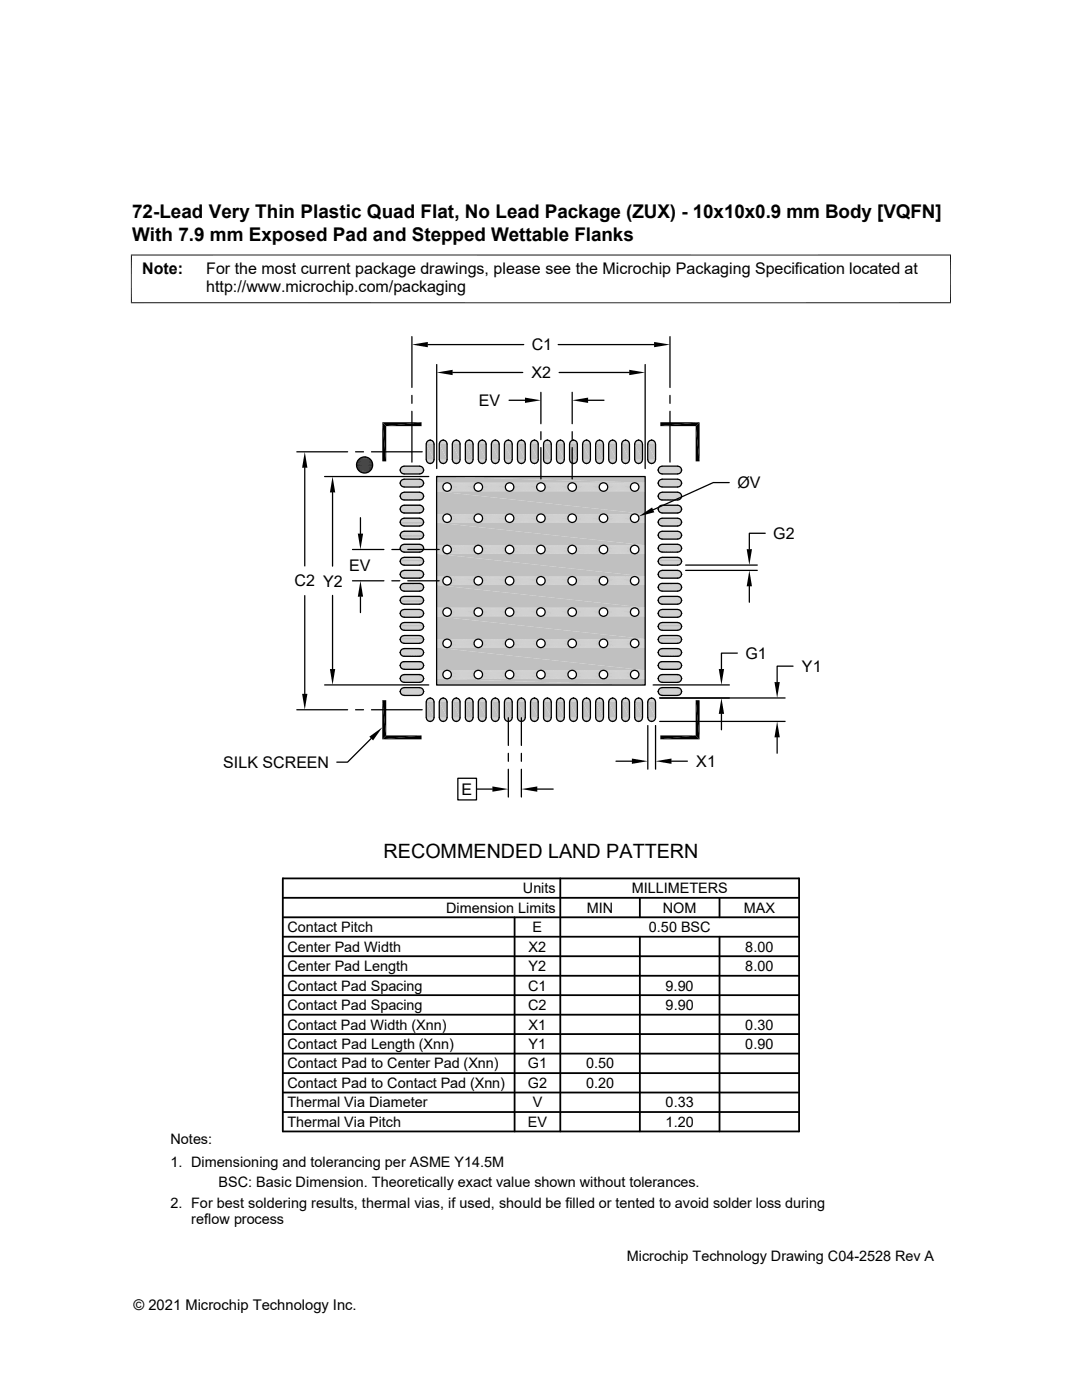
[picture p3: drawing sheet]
<svg xmlns="http://www.w3.org/2000/svg" width="216mm" height="279mm" viewBox="0 0 216 279" stroke-linecap="round" stroke-linejoin="round" font-family="sans-serif">
<defs><g id="words">
<text font-size="3.9" x="76.5" y="171.2">RECOMMENDED LAND PATTERN</text>
<g font-size="3.8">
<text x="26.4" y="43.5">72-Lead Very Thin Plastic Quad Flat, No Lead Package (ZUX) - 10x10x0.9 mm Body [VQFN]</text>
<text x="26.4" y="48.1">With 7.9 mm Exposed Pad and Stepped Wettable Flanks</text>
</g>
<g font-size="3.2">
<text x="28.4" y="54.7">Note:</text>
<text x="41.1" y="58.3">http://www.microchip.com/packaging</text>
<text x="41.1" y="54.7">For the most current package drawings, please see the Microchip Packaging Specification located at</text>
<text x="106.1" y="69.9">C1</text>
<text x="106.1" y="75.5">X2</text>
<text x="95.6" y="81">EV</text>
<text x="147.2" y="97.4">ØV</text>
<text x="154.3" y="107.6">G2</text>
<text x="69.7" y="113.9">EV</text>
<text x="58.8" y="117">C2 Y2</text>
<text x="148.7" y="131.5">G1</text>
<text x="160" y="134.1">Y1</text>
<text x="44.6" y="153.2">SILK SCREEN</text>
<text x="138.9" y="153.1">X1</text>
<text x="92.1" y="158.6">E</text>
</g>
<g font-size="2.9">
<text x="104.3" y="178.3">Units</text>
<text x="126" y="178.3">MILLIMETERS</text>
<text x="89" y="182.2">Dimension Limits</text>
<text x="117.1" y="182.2">MIN</text>
<text x="132.3" y="182.2">NOM</text>
<text x="148.4" y="182.2">MAX</text>
<text x="57.3" y="189.9">Center Pad Width</text>
<text x="57.3" y="186">Contact Pitch</text>
<text x="105.5" y="189.9">X2</text>
<text x="106.3" y="186">E</text>
<text x="129.5" y="186">0.50 BSC</text>
<text x="148.7" y="189.9">8.00</text>
<text x="57.3" y="193.8">Center Pad Length</text>
<text x="57.3" y="197.7">Contact Pad Spacing</text>
<text x="105.4" y="197.7">C1</text>
<text x="105.5" y="193.8">Y2</text>
<text x="132.8" y="197.7">9.90</text>
<text x="148.7" y="193.8">8.00</text>
<text x="57.3" y="201.6">Contact Pad Spacing</text>
<text x="105.4" y="201.6">C2</text>
<text x="132.8" y="201.6">9.90</text>
<text x="57.3" y="209.4">Contact Pad Length (Xnn)</text>
<text x="57.3" y="205.5">Contact Pad Width (Xnn)</text>
<text x="105.5" y="209.4">Y1</text>
<text x="105.5" y="205.5">X1</text>
<text x="148.7" y="209.4">0.90</text>
<text x="148.7" y="205.5">0.30</text>
<text x="57.3" y="213.2">Contact Pad to Center Pad (Xnn)</text>
<text x="105.3" y="213.2">G1</text>
<text x="116.9" y="213.2">0.50</text>
<text x="57.3" y="217.1">Contact Pad to Contact Pad (Xnn)</text>
<text x="57.3" y="221">Thermal Via Diameter</text>
<text x="105.3" y="217.1">G2</text>
<text x="106.3" y="221">V</text>
<text x="116.9" y="217.1">0.20</text>
<text x="132.8" y="221">0.33</text>
<text x="57.3" y="224.9">Thermal Via Pitch</text>
<text x="105.3" y="224.9">EV</text>
<text x="132.8" y="224.9">1.20</text>
<text x="34" y="228.3">Notes:</text>
<text x="34" y="232.9">1. Dimensioning and tolerancing per ASME Y14.5M</text>
<text x="43.6" y="237">BSC: Basic Dimension. Theoretically exact value shown without tolerances.</text>
<text x="34" y="241">2. For best soldering results, thermal vias, if used, should be filled or tented to avoid solder loss during</text>
<text x="38.1" y="244.3">reflow process</text>
<text x="125.1" y="251.7">Microchip Technology Drawing C04-2528 Rev A</text>
<text x="26.6" y="261.3">© 2021 Microchip Technology Inc.</text>
</g>
</g></defs>
<g fill="#c0c0c0">
<path d="M87.1 95.1l41.6 1.2h-41.6z"/>
<path d="M87.1 95.1h41.6v1.2z"/>
</g>
<path d="M89.3 96.4h6.1M95.5 96.4h6.1M101.8 96.4h6M108 96.4h6.1M114.3 96.4h6M120.5 96.4h6.1M126.7 96.4h2" fill="none" stroke="#c0c0c0" stroke-width=".2"/>
<path d="M87.1 96.3l1.9 .1z" fill="#c0c0c0"/>
<path d="M87.1 96.4h2" fill="none" stroke="#c0c0c0" stroke-width=".2"/>
<path d="M126.9 96.4h1.8z" fill="#c0c0c0"/>
<path d="M89.5 96.4h5.7M95.7 96.4h5.8M101.9 96.4h5.8M108.2 96.4h5.7M114.4 96.4h5.8M120.6 96.4h5.8" fill="none" stroke="#c0c0c0" stroke-width=".2"/>
<g fill="#c0c0c0">
<path d="M87.1 96.4h1.7z"/>
<path d="M87.1 96.4h1.9z"/>
<path d="M127 96.4l1.7 .1z"/>
</g>
<path d="M89.6 96.5h5.5M95.8 96.5h5.5M102.1 96.5h5.4M108.3 96.5h5.5M114.6 96.5h5.4M120.8 96.5h5.5" fill="none" stroke="#c0c0c0" stroke-width=".2"/>
<g fill="#c0c0c0">
<path d="M87.1 96.4l1.6 .1z"/>
<path d="M87.1 96.4h1.7z"/>
<path d="M127.2 96.5l1.5 .1z"/>
<path d="M127.2 96.5h1.5v.1z"/>
</g>
<path d="M89.7 96.6h5.2M96 96.6h5.2M102.2 96.6h5.2M108.4 96.6h5.2M114.7 96.6h5.2M120.9 96.6h5.2" fill="none" stroke="#c0c0c0" stroke-width=".2"/>
<g fill="#c0c0c0">
<path d="M87.1 96.5l1.5 .1h-1.5z"/>
<path d="M87.1 96.5h1.6l-.1 .1z"/>
<path d="M127.3 96.6l1.4 .1h-1.3z"/>
<path d="M127.3 96.6h1.4v.1z"/>
</g>
<path d="M89.9 96.7h4.9M96.1 96.7h4.9M102.3 96.7h5M108.6 96.7h4.9M114.8 96.7h5M121.1 96.7h4.9" fill="none" stroke="#c0c0c0" stroke-width=".2"/>
<g fill="#c0c0c0">
<path d="M87.1 96.6l1.4 .1h-1.4z"/>
<path d="M87.1 96.6h1.5l-.1 .1z"/>
<path d="M127.4 96.7l1.3 .2h-1.3z"/>
<path d="M127.4 96.7h1.3v.2z"/>
</g>
<path d="M89.9 96.8h4.8M96.2 96.8h4.8M102.4 96.8h4.8M108.6 96.8h4.8M114.9 96.8h4.8M121.1 96.8h4.8" fill="none" stroke="#c0c0c0" stroke-width=".2"/>
<g fill="#c0c0c0">
<path d="M87.1 96.7l1.3 .2h-1.3z"/>
<path d="M87.1 96.7h1.4l-.1 .2z"/>
<path d="M127.4 96.9l1.3 .1h-1.2z"/>
<path d="M127.4 96.9h1.3v.1z"/>
</g>
<path d="M90 97h4.7M96.2 97h4.7M102.5 97h4.6M108.7 97h4.7M115 97h4.6M121.2 97h4.7" fill="none" stroke="#c0c0c0" stroke-width=".2"/>
<g fill="#c0c0c0">
<path d="M87.1 96.9l1.3 .1h-1.3z"/>
<path d="M87.1 96.9h1.3v.1z"/>
<path d="M127.5 97l1.2 .2h-1.2z"/>
<path d="M127.5 97h1.2v.2z"/>
</g>
<path d="M90 97.1h4.6M96.3 97.1h4.5M102.5 97.1h4.6M108.8 97.1h4.5M115 97.1h4.6M121.2 97.1h4.6" fill="none" stroke="#c0c0c0" stroke-width=".2"/>
<g fill="#c0c0c0">
<path d="M87.1 97l1.2 .2h-1.2z"/>
<path d="M87.1 97h1.3l-.1 .2z"/>
<path d="M127.5 97.2l1.2 .1h-1.2z"/>
<path d="M127.5 97.2h1.2v.1z"/>
</g>
<path d="M90 97.3h4.6M96.3 97.3h4.5M102.5 97.3h4.6M108.8 97.3h4.5M115 97.3h4.6M121.2 97.3h4.6" fill="none" stroke="#c0c0c0" stroke-width=".2"/>
<g fill="#c0c0c0">
<path d="M87.1 97.2l1.3 .1h-1.3z"/>
<path d="M87.1 97.2h1.2l.1 .1z"/>
<path d="M127.5 97.3l1.2 .2h-1.3z"/>
<path d="M127.5 97.3h1.2v.2z"/>
</g>
<path d="M90 97.4h4.7M96.2 97.4h4.7M102.5 97.4h4.6M108.7 97.4h4.7M115 97.4h4.6M121.2 97.4h4.7" fill="none" stroke="#c0c0c0" stroke-width=".2"/>
<g fill="#c0c0c0">
<path d="M87.1 97.3l1.3 .2h-1.3z"/>
<path d="M87.1 97.3h1.3v.2z"/>
<path d="M127.4 97.5l1.3 .1h-1.3z"/>
<path d="M127.4 97.5h1.3v.1z"/>
</g>
<path d="M89.9 97.6h4.8M96.2 97.6h4.8M102.4 97.6h4.8M108.6 97.6h4.8M114.9 97.6h4.8M121.1 97.6h4.8" fill="none" stroke="#c0c0c0" stroke-width=".2"/>
<g fill="#c0c0c0">
<path d="M87.1 97.5l1.4 .1h-1.4z"/>
<path d="M87.1 97.5h1.3l.1 .1z"/>
<path d="M127.4 97.6l1.3 .2h-1.4z"/>
<path d="M127.4 97.6h1.3v.2z"/>
</g>
<path d="M89.9 97.7h4.9M96.1 97.7h4.9M102.3 97.7h5M108.6 97.7h4.9M114.8 97.7h5M121.1 97.7h4.9" fill="none" stroke="#c0c0c0" stroke-width=".2"/>
<g fill="#c0c0c0">
<path d="M87.1 97.6l1.5 .2h-1.5z"/>
<path d="M87.1 97.6h1.4l.1 .2z"/>
<path d="M127.3 97.8l1.4 .1h-1.5z"/>
<path d="M127.3 97.8h1.4v.1z"/>
</g>
<path d="M89.7 97.8h5.2M96 97.8h5.2M102.2 97.8h5.2M108.4 97.8h5.2M114.7 97.8h5.2M120.9 97.8h5.2" fill="none" stroke="#c0c0c0" stroke-width=".2"/>
<g fill="#c0c0c0">
<path d="M87.1 97.8l1.6 .1h-1.6z"/>
<path d="M87.1 97.8l1.6 .1z"/>
<path d="M127 98h1.7z"/>
<path d="M127.2 97.9l1.5 .1z"/>
</g>
<path d="M89.6 97.9h5.5M95.8 97.9h5.5M102.1 97.9h5.4M108.3 97.9h5.5M114.6 97.9h5.4M120.8 97.9h5.5" fill="none" stroke="#c0c0c0" stroke-width=".2"/>
<g fill="#c0c0c0">
<path d="M87.1 97.9l1.7 .1z"/>
<path d="M126.9 98h1.8z"/>
<path d="M127 98h1.7z"/>
</g>
<path d="M89.5 98h5.7M95.7 98h5.8M101.9 98h5.8M108.2 98h5.7M114.4 98h5.8M120.7 98h5.7" fill="none" stroke="#c0c0c0" stroke-width=".2"/>
<path d="M87.1 98h1.9z" fill="#c0c0c0"/>
<path d="M126.7 98h2" fill="none" stroke="#c0c0c0" stroke-width=".2"/>
<path d="M126.9 98h1.8z" fill="#c0c0c0"/>
<path d="M87.1 98h2M89.3 98h6.1M95.5 98h6.1M101.8 98h6M108 98h6.1M114.3 98h6M120.5 98h6.1" fill="none" stroke="#c0c0c0" stroke-width=".2"/>
<g fill="#c0c0c0">
<path d="M87.1 98l41.6 4.6h-41.6z"/>
<path d="M87.1 98h41.6v4.6z"/>
</g>
<path d="M89.3 102.6h6.1M95.5 102.6h6.1M101.8 102.6h6M108 102.6h6.1M114.3 102.6h6M120.5 102.6h6.1M126.7 102.6h2" fill="none" stroke="#c0c0c0" stroke-width=".2"/>
<path d="M87.1 102.6h1.9z" fill="#c0c0c0"/>
<path d="M87.1 102.6h2" fill="none" stroke="#c0c0c0" stroke-width=".2"/>
<path d="M126.9 102.6l1.8 .1z" fill="#c0c0c0"/>
<path d="M89.5 102.6h5.7M95.7 102.6h5.8M101.9 102.6h5.8M108.2 102.6h5.7M114.4 102.6h5.8M120.6 102.6h5.8" fill="none" stroke="#c0c0c0" stroke-width=".2"/>
<g fill="#c0c0c0">
<path d="M87.1 102.6l1.7 .1z"/>
<path d="M87.1 102.6h1.9z"/>
<path d="M127 102.7h1.7z"/>
</g>
<path d="M89.6 102.7h5.5M95.8 102.7h5.5M102.1 102.7h5.4M108.3 102.7h5.5M114.6 102.7h5.4M120.8 102.7h5.5" fill="none" stroke="#c0c0c0" stroke-width=".2"/>
<g fill="#c0c0c0">
<path d="M87.1 102.7h1.6z"/>
<path d="M87.1 102.7h1.7z"/>
<path d="M127.2 102.7l1.5 .1z"/>
<path d="M127.2 102.7h1.5v.1z"/>
</g>
<path d="M89.7 102.8h5.2M96 102.8h5.2M102.2 102.8h5.2M108.4 102.8h5.2M114.7 102.8h5.2M120.9 102.8h5.2" fill="none" stroke="#c0c0c0" stroke-width=".2"/>
<g fill="#c0c0c0">
<path d="M87.1 102.7l1.5 .1h-1.5z"/>
<path d="M87.1 102.7h1.6l-.1 .1z"/>
<path d="M127.3 102.8l1.4 .2h-1.3z"/>
<path d="M127.3 102.8h1.4v.2z"/>
</g>
<path d="M89.9 102.9h4.9M96.1 102.9h4.9M102.3 102.9h5M108.6 102.9h4.9M114.8 102.9h5M121.1 102.9h4.9" fill="none" stroke="#c0c0c0" stroke-width=".2"/>
<g fill="#c0c0c0">
<path d="M87.1 102.8l1.4 .2h-1.4z"/>
<path d="M87.1 102.8h1.5l-.1 .2z"/>
<path d="M127.4 103l1.3 .1h-1.3z"/>
<path d="M127.4 103h1.3v.1z"/>
</g>
<path d="M89.9 103h4.8M96.2 103h4.8M102.4 103h4.8M108.6 103h4.8M114.9 103h4.8M121.1 103h4.8" fill="none" stroke="#c0c0c0" stroke-width=".2"/>
<g fill="#c0c0c0">
<path d="M87.1 103l1.3 .1h-1.3z"/>
<path d="M87.1 103h1.4l-.1 .1z"/>
<path d="M127.4 103.1l1.3 .2h-1.2z"/>
<path d="M127.4 103.1h1.3v.2z"/>
</g>
<path d="M90 103.2h4.7M96.2 103.2h4.7M102.5 103.2h4.6M108.7 103.2h4.7M115 103.2h4.6M121.2 103.2h4.7" fill="none" stroke="#c0c0c0" stroke-width=".2"/>
<g fill="#c0c0c0">
<path d="M87.1 103.1l1.3 .2h-1.3z"/>
<path d="M87.1 103.1h1.3v.2z"/>
<path d="M127.5 103.3l1.2 .1h-1.2z"/>
<path d="M127.5 103.3h1.2v.1z"/>
</g>
<path d="M90 103.3h4.6M96.3 103.3h4.5M102.5 103.3h4.6M108.8 103.3h4.5M115 103.3h4.6M121.2 103.3h4.6" fill="none" stroke="#c0c0c0" stroke-width=".2"/>
<g fill="#c0c0c0">
<path d="M87.1 103.3l1.2 .1h-1.2z"/>
<path d="M87.1 103.3h1.3l-.1 .1z"/>
<path d="M127.5 103.4l1.2 .2h-1.2z"/>
<path d="M127.5 103.4h1.2v.2z"/>
</g>
<path d="M90 103.5h4.6M96.3 103.5h4.5M102.5 103.5h4.6M108.8 103.5h4.5M115 103.5h4.6M121.2 103.5h4.6" fill="none" stroke="#c0c0c0" stroke-width=".2"/>
<g fill="#c0c0c0">
<path d="M87.1 103.4l1.3 .2h-1.3z"/>
<path d="M87.1 103.4h1.2l.1 .2z"/>
<path d="M127.5 103.6l1.2 .1h-1.3z"/>
<path d="M127.5 103.6h1.2v.1z"/>
</g>
<path d="M90 103.7h4.7M96.2 103.7h4.7M102.5 103.7h4.6M108.7 103.7h4.7M115 103.7h4.6M121.2 103.7h4.7" fill="none" stroke="#c0c0c0" stroke-width=".2"/>
<g fill="#c0c0c0">
<path d="M87.1 103.6l1.3 .1h-1.3z"/>
<path d="M87.1 103.6h1.3v.1z"/>
<path d="M127.4 103.7l1.3 .2h-1.3z"/>
<path d="M127.4 103.7h1.3v.2z"/>
</g>
<path d="M89.9 103.8h4.8M96.2 103.8h4.8M102.4 103.8h4.8M108.6 103.8h4.8M114.9 103.8h4.8M121.1 103.8h4.8" fill="none" stroke="#c0c0c0" stroke-width=".2"/>
<g fill="#c0c0c0">
<path d="M87.1 103.7l1.4 .2h-1.4z"/>
<path d="M87.1 103.7h1.3l.1 .2z"/>
<path d="M127.4 103.9l1.3 .1h-1.4z"/>
<path d="M127.4 103.9h1.3v.1z"/>
</g>
<path d="M89.9 103.9h4.9M96.1 103.9h4.9M102.3 103.9h5M108.6 103.9h4.9M114.8 103.9h5M121.1 103.9h4.9" fill="none" stroke="#c0c0c0" stroke-width=".2"/>
<g fill="#c0c0c0">
<path d="M87.1 103.9l1.5 .1h-1.5z"/>
<path d="M87.1 103.9h1.4l.1 .1z"/>
<path d="M127.3 104l1.4 .1h-1.5z"/>
<path d="M127.3 104h1.4v.1z"/>
</g>
<path d="M89.7 104.1h5.2M96 104.1h5.2M102.2 104.1h5.2M108.4 104.1h5.2M114.7 104.1h5.2M120.9 104.1h5.2" fill="none" stroke="#c0c0c0" stroke-width=".2"/>
<g fill="#c0c0c0">
<path d="M87.1 104l1.6 .1h-1.6z"/>
<path d="M87.1 104l1.6 .1z"/>
<path d="M127 104.2h1.7z"/>
<path d="M127.2 104.1l1.5 .1z"/>
</g>
<path d="M89.6 104.2h5.5M95.8 104.2h5.5M102.1 104.2h5.4M108.3 104.2h5.5M114.6 104.2h5.4M120.8 104.2h5.5" fill="none" stroke="#c0c0c0" stroke-width=".2"/>
<g fill="#c0c0c0">
<path d="M87.1 104.1l1.7 .1z"/>
<path d="M126.9 104.2h1.8z"/>
<path d="M127 104.2h1.7z"/>
</g>
<path d="M89.5 104.2h5.7M95.7 104.2h5.8M101.9 104.2h5.8M108.2 104.2h5.7M114.4 104.2h5.8M120.7 104.2h5.7" fill="none" stroke="#c0c0c0" stroke-width=".2"/>
<path d="M87.1 104.2h1.9z" fill="#c0c0c0"/>
<path d="M126.7 104.3h2" fill="none" stroke="#c0c0c0" stroke-width=".2"/>
<path d="M126.9 104.2l1.8 .1z" fill="#c0c0c0"/>
<path d="M87.1 104.3h2M89.3 104.3h6.1M95.5 104.3h6.1M101.8 104.3h6M108 104.3h6.1M114.3 104.3h6M120.5 104.3h6.1" fill="none" stroke="#c0c0c0" stroke-width=".2"/>
<g fill="#c0c0c0">
<path d="M87.1 104.3l41.6 4.5h-41.6z"/>
<path d="M87.1 104.3h41.6v4.5z"/>
</g>
<path d="M89.3 108.8h6.1M95.5 108.8h6.1M101.8 108.8h6M108 108.8h6.1M114.3 108.8h6M120.5 108.8h6.1M126.7 108.8h2" fill="none" stroke="#c0c0c0" stroke-width=".2"/>
<path d="M87.1 108.8h1.9z" fill="#c0c0c0"/>
<path d="M87.1 108.8h2" fill="none" stroke="#c0c0c0" stroke-width=".2"/>
<path d="M126.9 108.8l1.8 .1z" fill="#c0c0c0"/>
<path d="M89.5 108.9h5.7M95.7 108.9h5.8M101.9 108.9h5.8M108.2 108.9h5.7M114.4 108.9h5.8M120.6 108.9h5.8" fill="none" stroke="#c0c0c0" stroke-width=".2"/>
<g fill="#c0c0c0">
<path d="M87.1 108.8l1.7 .1z"/>
<path d="M87.1 108.8h1.9z"/>
<path d="M127 108.9l1.7 .1z"/>
</g>
<path d="M89.6 108.9h5.5M95.8 108.9h5.5M102.1 108.9h5.4M108.3 108.9h5.5M114.6 108.9h5.4M120.8 108.9h5.5" fill="none" stroke="#c0c0c0" stroke-width=".2"/>
<g fill="#c0c0c0">
<path d="M87.1 108.9l1.6 .1z"/>
<path d="M87.1 108.9h1.7z"/>
<path d="M127.2 109l1.5 .1z"/>
<path d="M127.2 109h1.5v.1z"/>
</g>
<path d="M89.7 109h5.2M96 109h5.2M102.2 109h5.2M108.4 109h5.2M114.7 109h5.2M120.9 109h5.2" fill="none" stroke="#c0c0c0" stroke-width=".2"/>
<g fill="#c0c0c0">
<path d="M87.1 109l1.5 .1h-1.5z"/>
<path d="M87.1 109h1.6l-.1 .1z"/>
<path d="M127.3 109.1l1.4 .1h-1.3z"/>
<path d="M127.3 109.1h1.4v.1z"/>
</g>
<path d="M89.9 109.2h4.9M96.1 109.2h4.9M102.3 109.2h5M108.6 109.2h4.9M114.8 109.2h5M121.1 109.2h4.9" fill="none" stroke="#c0c0c0" stroke-width=".2"/>
<g fill="#c0c0c0">
<path d="M87.1 109.1l1.4 .1h-1.4z"/>
<path d="M87.1 109.1h1.5l-.1 .1z"/>
<path d="M127.4 109.2l1.3 .2h-1.3z"/>
<path d="M127.4 109.2h1.3v.2z"/>
</g>
<path d="M89.9 109.3h4.8M96.2 109.3h4.8M102.4 109.3h4.8M108.6 109.3h4.8M114.9 109.3h4.8M121.1 109.3h4.8" fill="none" stroke="#c0c0c0" stroke-width=".2"/>
<g fill="#c0c0c0">
<path d="M87.1 109.2l1.3 .2h-1.3z"/>
<path d="M87.1 109.2h1.4l-.1 .2z"/>
<path d="M127.4 109.4l1.3 .1h-1.2z"/>
<path d="M127.4 109.4h1.3v.1z"/>
</g>
<path d="M90 109.4h4.7M96.2 109.4h4.7M102.5 109.4h4.6M108.7 109.4h4.7M115 109.4h4.6M121.2 109.4h4.7" fill="none" stroke="#c0c0c0" stroke-width=".2"/>
<g fill="#c0c0c0">
<path d="M87.1 109.4l1.3 .1h-1.3z"/>
<path d="M87.1 109.4h1.3v.1z"/>
<path d="M127.5 109.5l1.2 .2h-1.2z"/>
<path d="M127.5 109.5h1.2v.2z"/>
</g>
<path d="M90 109.6h4.6M96.3 109.6h4.5M102.5 109.6h4.6M108.8 109.6h4.5M115 109.6h4.6M121.2 109.6h4.6" fill="none" stroke="#c0c0c0" stroke-width=".2"/>
<g fill="#c0c0c0">
<path d="M87.1 109.5l1.2 .2h-1.2z"/>
<path d="M87.1 109.5h1.3l-.1 .2z"/>
<path d="M127.5 109.7l1.2 .1h-1.2z"/>
<path d="M127.5 109.7h1.2v.1z"/>
</g>
<path d="M90 109.7h4.6M96.3 109.7h4.5M102.5 109.7h4.6M108.8 109.7h4.5M115 109.7h4.6M121.2 109.7h4.6" fill="none" stroke="#c0c0c0" stroke-width=".2"/>
<g fill="#c0c0c0">
<path d="M87.1 109.7l1.3 .1h-1.3z"/>
<path d="M87.1 109.7h1.2l.1 .1z"/>
<path d="M127.5 109.8l1.2 .2h-1.3z"/>
<path d="M127.5 109.8h1.2v.2z"/>
</g>
<path d="M90 109.9h4.7M96.2 109.9h4.7M102.5 109.9h4.6M108.7 109.9h4.7M115 109.9h4.6M121.2 109.9h4.7" fill="none" stroke="#c0c0c0" stroke-width=".2"/>
<g fill="#c0c0c0">
<path d="M87.1 109.8l1.3 .2h-1.3z"/>
<path d="M87.1 109.8h1.3v.2z"/>
<path d="M127.4 110l1.3 .1h-1.3z"/>
<path d="M127.4 110h1.3v.1z"/>
</g>
<path d="M89.9 110.1h4.8M96.2 110.1h4.8M102.4 110.1h4.8M108.6 110.1h4.8M114.9 110.1h4.8M121.1 110.1h4.8" fill="none" stroke="#c0c0c0" stroke-width=".2"/>
<g fill="#c0c0c0">
<path d="M87.1 110l1.4 .1h-1.4z"/>
<path d="M87.1 110h1.3l.1 .1z"/>
<path d="M127.4 110.1l1.3 .2h-1.4z"/>
<path d="M127.4 110.1h1.3v.2z"/>
</g>
<path d="M89.9 110.2h4.9M96.1 110.2h4.9M102.3 110.2h5M108.6 110.2h4.9M114.8 110.2h5M121.1 110.2h4.9" fill="none" stroke="#c0c0c0" stroke-width=".2"/>
<g fill="#c0c0c0">
<path d="M87.1 110.1l1.5 .2h-1.5z"/>
<path d="M87.1 110.1h1.4l.1 .2z"/>
<path d="M127.3 110.3l1.4 .1h-1.5z"/>
<path d="M127.3 110.3h1.4v.1z"/>
</g>
<path d="M89.7 110.3h5.2M96 110.3h5.2M102.2 110.3h5.2M108.4 110.3h5.2M114.7 110.3h5.2M120.9 110.3h5.2" fill="none" stroke="#c0c0c0" stroke-width=".2"/>
<g fill="#c0c0c0">
<path d="M87.1 110.3l1.6 .1h-1.6z"/>
<path d="M87.1 110.3l1.6 .1z"/>
<path d="M127 110.4h1.7z"/>
<path d="M127.2 110.4h1.5z"/>
</g>
<path d="M89.6 110.4h5.5M95.8 110.4h5.5M102.1 110.4h5.4M108.3 110.4h5.5M114.6 110.4h5.4M120.8 110.4h5.5" fill="none" stroke="#c0c0c0" stroke-width=".2"/>
<g fill="#c0c0c0">
<path d="M87.1 110.4h1.7z"/>
<path d="M126.9 110.5h1.8z"/>
<path d="M127 110.4l1.7 .1z"/>
</g>
<path d="M89.5 110.5h5.7M95.7 110.5h5.8M101.9 110.5h5.8M108.2 110.5h5.7M114.4 110.5h5.8M120.7 110.5h5.7" fill="none" stroke="#c0c0c0" stroke-width=".2"/>
<path d="M87.1 110.4l1.9 .1z" fill="#c0c0c0"/>
<path d="M126.7 110.5h2" fill="none" stroke="#c0c0c0" stroke-width=".2"/>
<path d="M126.9 110.5h1.8z" fill="#c0c0c0"/>
<path d="M87.1 110.5h2M89.3 110.5h6.1M95.5 110.5h6.1M101.8 110.5h6M108 110.5h6.1M114.3 110.5h6M120.5 110.5h6.1" fill="none" stroke="#c0c0c0" stroke-width=".2"/>
<g fill="#c0c0c0">
<path d="M87.1 110.5l41.6 4.6h-41.6z"/>
<path d="M87.1 110.5h41.6v4.6z"/>
</g>
<path d="M89.3 115.1h6.1M95.5 115.1h6.1M101.8 115.1h6M108 115.1h6.1M114.3 115.1h6M120.5 115.1h6.1M126.7 115.1h2" fill="none" stroke="#c0c0c0" stroke-width=".2"/>
<path d="M87.1 115.1h1.9z" fill="#c0c0c0"/>
<path d="M87.1 115.1h2" fill="none" stroke="#c0c0c0" stroke-width=".2"/>
<path d="M126.9 115.1h1.8z" fill="#c0c0c0"/>
<path d="M89.5 115.1h5.7M95.7 115.1h5.8M101.9 115.1h5.8M108.2 115.1h5.7M114.4 115.1h5.8M120.6 115.1h5.8" fill="none" stroke="#c0c0c0" stroke-width=".2"/>
<g fill="#c0c0c0">
<path d="M87.1 115.1h1.7z"/>
<path d="M87.1 115.1h1.9z"/>
<path d="M127 115.1l1.7 .1z"/>
</g>
<path d="M89.6 115.2h5.5M95.8 115.2h5.5M102.1 115.2h5.4M108.3 115.2h5.5M114.6 115.2h5.4M120.8 115.2h5.5" fill="none" stroke="#c0c0c0" stroke-width=".2"/>
<g fill="#c0c0c0">
<path d="M87.1 115.1l1.6 .1z"/>
<path d="M87.1 115.1h1.7z"/>
<path d="M127.2 115.2l1.5 .1z"/>
<path d="M127.2 115.2h1.5v.1z"/>
</g>
<path d="M89.7 115.3h5.2M96 115.3h5.2M102.2 115.3h5.2M108.4 115.3h5.2M114.7 115.3h5.2M120.9 115.3h5.2" fill="none" stroke="#c0c0c0" stroke-width=".2"/>
<g fill="#c0c0c0">
<path d="M87.1 115.2l1.5 .1h-1.5z"/>
<path d="M87.1 115.2h1.6l-.1 .1z"/>
<path d="M127.3 115.3l1.4 .2h-1.3z"/>
<path d="M127.3 115.3h1.4v.2z"/>
</g>
<path d="M89.9 115.4h4.9M96.1 115.4h4.9M102.3 115.4h5M108.6 115.4h4.9M114.8 115.4h5M121.1 115.4h4.9" fill="none" stroke="#c0c0c0" stroke-width=".2"/>
<g fill="#c0c0c0">
<path d="M87.1 115.3l1.4 .2h-1.4z"/>
<path d="M87.1 115.3h1.5l-.1 .2z"/>
<path d="M127.4 115.5l1.3 .1h-1.3z"/>
<path d="M127.4 115.5h1.3v.1z"/>
</g>
<path d="M89.9 115.5h4.8M96.2 115.5h4.8M102.4 115.5h4.8M108.6 115.5h4.8M114.9 115.5h4.8M121.1 115.5h4.8" fill="none" stroke="#c0c0c0" stroke-width=".2"/>
<g fill="#c0c0c0">
<path d="M87.1 115.5l1.3 .1h-1.3z"/>
<path d="M87.1 115.5h1.4l-.1 .1z"/>
<path d="M127.4 115.6l1.3 .2h-1.2z"/>
<path d="M127.4 115.6h1.3v.2z"/>
</g>
<path d="M90 115.7h4.7M96.2 115.7h4.7M102.5 115.7h4.6M108.7 115.7h4.7M115 115.7h4.6M121.2 115.7h4.7" fill="none" stroke="#c0c0c0" stroke-width=".2"/>
<g fill="#c0c0c0">
<path d="M87.1 115.6l1.3 .2h-1.3z"/>
<path d="M87.1 115.6h1.3v.2z"/>
<path d="M127.5 115.8l1.2 .1h-1.2z"/>
<path d="M127.5 115.8h1.2v.1z"/>
</g>
<path d="M90 115.8h4.6M96.3 115.8h4.5M102.5 115.8h4.6M108.8 115.8h4.5M115 115.8h4.6M121.2 115.8h4.6" fill="none" stroke="#c0c0c0" stroke-width=".2"/>
<g fill="#c0c0c0">
<path d="M87.1 115.8l1.2 .1h-1.2z"/>
<path d="M87.1 115.8h1.3l-.1 .1z"/>
<path d="M127.5 115.9l1.2 .2h-1.2z"/>
<path d="M127.5 115.9h1.2v.2z"/>
</g>
<path d="M90 116h4.6M96.3 116h4.5M102.5 116h4.6M108.8 116h4.5M115 116h4.6M121.2 116h4.6" fill="none" stroke="#c0c0c0" stroke-width=".2"/>
<g fill="#c0c0c0">
<path d="M87.1 115.9l1.3 .2h-1.3z"/>
<path d="M87.1 115.9h1.2l.1 .2z"/>
<path d="M127.5 116.1l1.2 .1h-1.3z"/>
<path d="M127.5 116.1h1.2v.1z"/>
</g>
<path d="M90 116.1h4.7M96.2 116.1h4.7M102.5 116.1h4.6M108.7 116.1h4.7M115 116.1h4.6M121.2 116.1h4.7" fill="none" stroke="#c0c0c0" stroke-width=".2"/>
<g fill="#c0c0c0">
<path d="M87.1 116.1l1.3 .1h-1.3z"/>
<path d="M87.1 116.1h1.3v.1z"/>
<path d="M127.4 116.2l1.3 .2h-1.3z"/>
<path d="M127.4 116.2h1.3v.2z"/>
</g>
<path d="M89.9 116.3h4.8M96.2 116.3h4.8M102.4 116.3h4.8M108.6 116.3h4.8M114.9 116.3h4.8M121.1 116.3h4.8" fill="none" stroke="#c0c0c0" stroke-width=".2"/>
<g fill="#c0c0c0">
<path d="M87.1 116.2l1.4 .2h-1.4z"/>
<path d="M87.1 116.2h1.3l.1 .2z"/>
<path d="M127.4 116.4l1.3 .1h-1.4z"/>
<path d="M127.4 116.4h1.3v.1z"/>
</g>
<path d="M89.9 116.4h4.9M96.1 116.4h4.9M102.3 116.4h5M108.6 116.4h4.9M114.8 116.4h5M121.1 116.4h4.9" fill="none" stroke="#c0c0c0" stroke-width=".2"/>
<g fill="#c0c0c0">
<path d="M87.1 116.4l1.5 .1h-1.5z"/>
<path d="M87.1 116.4h1.4l.1 .1z"/>
<path d="M127.3 116.5l1.4 .1h-1.5z"/>
<path d="M127.3 116.5h1.4v.1z"/>
</g>
<path d="M89.7 116.5h5.2M96 116.5h5.2M102.2 116.5h5.2M108.4 116.5h5.2M114.7 116.5h5.2M120.9 116.5h5.2" fill="none" stroke="#c0c0c0" stroke-width=".2"/>
<g fill="#c0c0c0">
<path d="M87.1 116.5l1.6 .1h-1.6z"/>
<path d="M87.1 116.5l1.6 .1z"/>
<path d="M127 116.7h1.7z"/>
<path d="M127.2 116.6l1.5 .1z"/>
</g>
<path d="M89.6 116.6h5.5M95.8 116.6h5.5M102.1 116.6h5.4M108.3 116.6h5.5M114.6 116.6h5.4M120.8 116.6h5.5" fill="none" stroke="#c0c0c0" stroke-width=".2"/>
<g fill="#c0c0c0">
<path d="M87.1 116.6l1.7 .1z"/>
<path d="M126.9 116.7h1.8z"/>
<path d="M127 116.7h1.7z"/>
</g>
<path d="M89.5 116.7h5.7M95.7 116.7h5.8M101.9 116.7h5.8M108.2 116.7h5.7M114.4 116.7h5.8M120.7 116.7h5.7" fill="none" stroke="#c0c0c0" stroke-width=".2"/>
<path d="M87.1 116.7h1.9z" fill="#c0c0c0"/>
<path d="M126.7 116.7h2" fill="none" stroke="#c0c0c0" stroke-width=".2"/>
<path d="M126.9 116.7l1.8 .1z" fill="#c0c0c0"/>
<path d="M87.1 116.7h2M89.3 116.7h6.1M95.5 116.7h6.1M101.8 116.7h6M108 116.7h6.1M114.3 116.7h6M120.5 116.7h6.1" fill="none" stroke="#c0c0c0" stroke-width=".2"/>
<g fill="#c0c0c0">
<path d="M87.1 116.8l41.6 4.5h-41.6z"/>
<path d="M87.1 116.8h41.6v4.5z"/>
</g>
<path d="M89.3 121.3h6.1M95.5 121.3h6.1M101.8 121.3h6M108 121.3h6.1M114.3 121.3h6M120.5 121.3h6.1M126.7 121.3h2" fill="none" stroke="#c0c0c0" stroke-width=".2"/>
<path d="M87.1 121.3h1.9z" fill="#c0c0c0"/>
<path d="M87.1 121.3h2" fill="none" stroke="#c0c0c0" stroke-width=".2"/>
<path d="M126.9 121.3l1.8 .1z" fill="#c0c0c0"/>
<path d="M89.5 121.3h5.7M95.7 121.3h5.8M101.9 121.3h5.8M108.2 121.3h5.7M114.4 121.3h5.8M120.6 121.3h5.8" fill="none" stroke="#c0c0c0" stroke-width=".2"/>
<g fill="#c0c0c0">
<path d="M87.1 121.3l1.7 .1z"/>
<path d="M87.1 121.3h1.9z"/>
<path d="M127 121.4l1.7 .1z"/>
</g>
<path d="M89.6 121.4h5.5M95.8 121.4h5.5M102.1 121.4h5.4M108.3 121.4h5.5M114.6 121.4h5.4M120.8 121.4h5.5" fill="none" stroke="#c0c0c0" stroke-width=".2"/>
<g fill="#c0c0c0">
<path d="M87.1 121.4l1.6 .1z"/>
<path d="M87.1 121.4h1.7z"/>
<path d="M127.2 121.5l1.5 .1z"/>
<path d="M127.2 121.5h1.5v.1z"/>
</g>
<path d="M89.7 121.5h5.2M96 121.5h5.2M102.2 121.5h5.2M108.4 121.5h5.2M114.7 121.5h5.2M120.9 121.5h5.2" fill="none" stroke="#c0c0c0" stroke-width=".2"/>
<g fill="#c0c0c0">
<path d="M87.1 121.5l1.5 .1h-1.5z"/>
<path d="M87.1 121.5h1.6l-.1 .1z"/>
<path d="M127.3 121.6l1.4 .1h-1.3z"/>
<path d="M127.3 121.6h1.4v.1z"/>
</g>
<path d="M89.9 121.6h4.9M96.1 121.6h4.9M102.3 121.6h5M108.6 121.6h4.9M114.8 121.6h5M121.1 121.6h4.9" fill="none" stroke="#c0c0c0" stroke-width=".2"/>
<g fill="#c0c0c0">
<path d="M87.1 121.6l1.4 .1h-1.4z"/>
<path d="M87.1 121.6h1.5l-.1 .1z"/>
<path d="M127.4 121.7l1.3 .1h-1.3z"/>
<path d="M127.4 121.7h1.3v.1z"/>
</g>
<path d="M89.9 121.8h4.8M96.2 121.8h4.8M102.4 121.8h4.8M108.6 121.8h4.8M114.9 121.8h4.8M121.1 121.8h4.8" fill="none" stroke="#c0c0c0" stroke-width=".2"/>
<g fill="#c0c0c0">
<path d="M87.1 121.7l1.3 .1h-1.3z"/>
<path d="M87.1 121.7h1.4l-.1 .1z"/>
<path d="M127.4 121.8l1.3 .2h-1.2z"/>
<path d="M127.4 121.8h1.3v.2z"/>
</g>
<path d="M90 121.9h4.7M96.2 121.9h4.7M102.5 121.9h4.6M108.7 121.9h4.7M115 121.9h4.6M121.2 121.9h4.7" fill="none" stroke="#c0c0c0" stroke-width=".2"/>
<g fill="#c0c0c0">
<path d="M87.1 121.8l1.3 .2h-1.3z"/>
<path d="M87.1 121.8h1.3v.2z"/>
<path d="M127.5 122l1.2 .2h-1.2z"/>
<path d="M127.5 122h1.2v.2z"/>
</g>
<path d="M90 122.1h4.6M96.3 122.1h4.5M102.5 122.1h4.6M108.8 122.1h4.5M115 122.1h4.6M121.2 122.1h4.6" fill="none" stroke="#c0c0c0" stroke-width=".2"/>
<g fill="#c0c0c0">
<path d="M87.1 122l1.2 .2h-1.2z"/>
<path d="M87.1 122h1.3l-.1 .2z"/>
<path d="M127.5 122.2l1.2 .1h-1.2z"/>
<path d="M127.5 122.2h1.2v.1z"/>
</g>
<path d="M90 122.2h4.6M96.3 122.2h4.5M102.5 122.2h4.6M108.8 122.2h4.5M115 122.2h4.6M121.2 122.2h4.6" fill="none" stroke="#c0c0c0" stroke-width=".2"/>
<g fill="#c0c0c0">
<path d="M87.1 122.2l1.3 .1h-1.3z"/>
<path d="M87.1 122.2h1.2l.1 .1z"/>
<path d="M127.5 122.3l1.2 .1h-1.3z"/>
<path d="M127.5 122.3h1.2v.1z"/>
</g>
<path d="M90 122.4h4.7M96.2 122.4h4.7M102.5 122.4h4.6M108.7 122.4h4.7M115 122.4h4.6M121.2 122.4h4.7" fill="none" stroke="#c0c0c0" stroke-width=".2"/>
<g fill="#c0c0c0">
<path d="M87.1 122.3l1.3 .1h-1.3z"/>
<path d="M87.1 122.3h1.3v.1z"/>
<path d="M127.4 122.4l1.3 .2h-1.3z"/>
<path d="M127.4 122.4h1.3v.2z"/>
</g>
<path d="M89.9 122.5h4.8M96.2 122.5h4.8M102.4 122.5h4.8M108.6 122.5h4.8M114.9 122.5h4.8M121.1 122.5h4.8" fill="none" stroke="#c0c0c0" stroke-width=".2"/>
<g fill="#c0c0c0">
<path d="M87.1 122.4l1.4 .2h-1.4z"/>
<path d="M87.1 122.4h1.3l.1 .2z"/>
<path d="M127.4 122.6l1.3 .1h-1.4z"/>
<path d="M127.4 122.6h1.3v.1z"/>
</g>
<path d="M89.9 122.7h4.9M96.1 122.7h4.9M102.3 122.7h5M108.6 122.7h4.9M114.8 122.7h5M121.1 122.7h4.9" fill="none" stroke="#c0c0c0" stroke-width=".2"/>
<g fill="#c0c0c0">
<path d="M87.1 122.6l1.5 .1h-1.5z"/>
<path d="M87.1 122.6h1.4l.1 .1z"/>
<path d="M127.3 122.7l1.4 .1h-1.5z"/>
<path d="M127.3 122.7h1.4v.1z"/>
</g>
<path d="M89.7 122.8h5.2M96 122.8h5.2M102.2 122.8h5.2M108.4 122.8h5.2M114.7 122.8h5.2M120.9 122.8h5.2" fill="none" stroke="#c0c0c0" stroke-width=".2"/>
<g fill="#c0c0c0">
<path d="M87.1 122.7l1.6 .1h-1.6z"/>
<path d="M87.1 122.7l1.6 .1z"/>
<path d="M127 122.9h1.7z"/>
<path d="M127.2 122.8l1.5 .1z"/>
</g>
<path d="M89.6 122.9h5.5M95.8 122.9h5.5M102.1 122.9h5.4M108.3 122.9h5.5M114.6 122.9h5.4M120.8 122.9h5.5" fill="none" stroke="#c0c0c0" stroke-width=".2"/>
<g fill="#c0c0c0">
<path d="M87.1 122.8l1.7 .1z"/>
<path d="M126.9 123h1.8z"/>
<path d="M127 122.9l1.7 .1z"/>
</g>
<path d="M89.5 122.9h5.7M95.7 122.9h5.8M101.9 122.9h5.8M108.2 122.9h5.7M114.4 122.9h5.8M120.7 122.9h5.7" fill="none" stroke="#c0c0c0" stroke-width=".2"/>
<path d="M87.1 122.9l1.9 .1z" fill="#c0c0c0"/>
<path d="M126.7 123h2" fill="none" stroke="#c0c0c0" stroke-width=".2"/>
<path d="M126.9 123h1.8z" fill="#c0c0c0"/>
<path d="M87.1 123h2M89.3 123h6.1M95.5 123h6.1M101.8 123h6M108 123h6.1M114.3 123h6M120.5 123h6.1" fill="none" stroke="#c0c0c0" stroke-width=".2"/>
<g fill="#c0c0c0">
<path d="M87.1 123l41.6 4.5h-41.6z"/>
<path d="M87.1 123h41.6v4.5z"/>
</g>
<path d="M89.3 127.6h6.1M95.5 127.6h6.1M101.8 127.6h6M108 127.6h6.1M114.3 127.6h6M120.5 127.6h6.1M126.7 127.6h2" fill="none" stroke="#c0c0c0" stroke-width=".2"/>
<path d="M87.1 127.5l1.9 .1z" fill="#c0c0c0"/>
<path d="M87.1 127.6h2" fill="none" stroke="#c0c0c0" stroke-width=".2"/>
<path d="M126.9 127.6h1.8z" fill="#c0c0c0"/>
<path d="M89.5 127.6h5.7M95.7 127.6h5.8M101.9 127.6h5.8M108.2 127.6h5.7M114.4 127.6h5.8M120.6 127.6h5.8" fill="none" stroke="#c0c0c0" stroke-width=".2"/>
<g fill="#c0c0c0">
<path d="M87.1 127.6h1.7z"/>
<path d="M87.1 127.6h1.9z"/>
<path d="M127 127.6l1.7 .1z"/>
</g>
<path d="M89.6 127.7h5.5M95.8 127.7h5.5M102.1 127.7h5.4M108.3 127.7h5.5M114.6 127.7h5.4M120.8 127.7h5.5" fill="none" stroke="#c0c0c0" stroke-width=".2"/>
<g fill="#c0c0c0">
<path d="M87.1 127.6l1.6 .1z"/>
<path d="M87.1 127.6h1.7z"/>
<path d="M127.2 127.7l1.5 .1z"/>
<path d="M127.2 127.7h1.5v.1z"/>
</g>
<path d="M89.7 127.8h5.2M96 127.8h5.2M102.2 127.8h5.2M108.4 127.8h5.2M114.7 127.8h5.2M120.9 127.8h5.2" fill="none" stroke="#c0c0c0" stroke-width=".2"/>
<g fill="#c0c0c0">
<path d="M87.1 127.7l1.5 .1h-1.5z"/>
<path d="M87.1 127.7h1.6l-.1 .1z"/>
<path d="M127.3 127.8l1.4 .1h-1.3z"/>
<path d="M127.3 127.8h1.4v.1z"/>
</g>
<path d="M89.9 127.9h4.9M96.1 127.9h4.9M102.3 127.9h5M108.6 127.9h4.9M114.8 127.9h5M121.1 127.9h4.9" fill="none" stroke="#c0c0c0" stroke-width=".2"/>
<g fill="#c0c0c0">
<path d="M87.1 127.8l1.4 .1h-1.4z"/>
<path d="M87.1 127.8h1.5l-.1 .1z"/>
<path d="M127.4 127.9l1.3 .2h-1.3z"/>
<path d="M127.4 127.9h1.3v.2z"/>
</g>
<path d="M89.9 128h4.8M96.2 128h4.8M102.4 128h4.8M108.6 128h4.8M114.9 128h4.8M121.1 128h4.8" fill="none" stroke="#c0c0c0" stroke-width=".2"/>
<g fill="#c0c0c0">
<path d="M87.1 127.9l1.3 .2h-1.3z"/>
<path d="M87.1 127.9h1.4l-.1 .2z"/>
<path d="M127.4 128.1l1.3 .1h-1.2z"/>
<path d="M127.4 128.1h1.3v.1z"/>
</g>
<path d="M90 128.2h4.7M96.2 128.2h4.7M102.5 128.2h4.6M108.7 128.2h4.7M115 128.2h4.6M121.2 128.2h4.7" fill="none" stroke="#c0c0c0" stroke-width=".2"/>
<g fill="#c0c0c0">
<path d="M87.1 128.1l1.3 .1h-1.3z"/>
<path d="M87.1 128.1h1.3v.1z"/>
<path d="M127.5 128.2l1.2 .2h-1.2z"/>
<path d="M127.5 128.2h1.2v.2z"/>
</g>
<path d="M90 128.3h4.6M96.3 128.3h4.5M102.5 128.3h4.6M108.8 128.3h4.5M115 128.3h4.6M121.2 128.3h4.6" fill="none" stroke="#c0c0c0" stroke-width=".2"/>
<g fill="#c0c0c0">
<path d="M87.1 128.2l1.2 .2h-1.2z"/>
<path d="M87.1 128.2h1.3l-.1 .2z"/>
<path d="M127.5 128.4l1.2 .1h-1.2z"/>
<path d="M127.5 128.4h1.2v.1z"/>
</g>
<path d="M90 128.5h4.6M96.3 128.5h4.5M102.5 128.5h4.6M108.8 128.5h4.5M115 128.5h4.6M121.2 128.5h4.6" fill="none" stroke="#c0c0c0" stroke-width=".2"/>
<g fill="#c0c0c0">
<path d="M87.1 128.4l1.3 .1h-1.3z"/>
<path d="M87.1 128.4h1.2l.1 .1z"/>
<path d="M127.5 128.5l1.2 .2h-1.3z"/>
<path d="M127.5 128.5h1.2v.2z"/>
</g>
<path d="M90 128.6h4.7M96.2 128.6h4.7M102.5 128.6h4.6M108.7 128.6h4.7M115 128.6h4.6M121.2 128.6h4.7" fill="none" stroke="#c0c0c0" stroke-width=".2"/>
<g fill="#c0c0c0">
<path d="M87.1 128.5l1.3 .2h-1.3z"/>
<path d="M87.1 128.5h1.3v.2z"/>
<path d="M127.4 128.7l1.3 .1h-1.3z"/>
<path d="M127.4 128.7h1.3v.1z"/>
</g>
<path d="M89.9 128.8h4.8M96.2 128.8h4.8M102.4 128.8h4.8M108.6 128.8h4.8M114.9 128.8h4.8M121.1 128.8h4.8" fill="none" stroke="#c0c0c0" stroke-width=".2"/>
<g fill="#c0c0c0">
<path d="M87.1 128.7l1.4 .1h-1.4z"/>
<path d="M87.1 128.7h1.3l.1 .1z"/>
<path d="M127.4 128.8l1.3 .2h-1.4z"/>
<path d="M127.4 128.8h1.3v.2z"/>
</g>
<path d="M89.9 128.9h4.9M96.1 128.9h4.9M102.3 128.9h5M108.6 128.9h4.9M114.8 128.9h5M121.1 128.9h4.9" fill="none" stroke="#c0c0c0" stroke-width=".2"/>
<g fill="#c0c0c0">
<path d="M87.1 128.8l1.5 .2h-1.5z"/>
<path d="M87.1 128.8h1.4l.1 .2z"/>
<path d="M127.3 129l1.4 .1h-1.5z"/>
<path d="M127.3 129h1.4v.1z"/>
</g>
<path d="M89.7 129h5.2M96 129h5.2M102.2 129h5.2M108.4 129h5.2M114.7 129h5.2M120.9 129h5.2" fill="none" stroke="#c0c0c0" stroke-width=".2"/>
<g fill="#c0c0c0">
<path d="M87.1 129l1.6 .1h-1.6z"/>
<path d="M87.1 129l1.6 .1z"/>
<path d="M127 129.2h1.7z"/>
<path d="M127.2 129.1l1.5 .1z"/>
</g>
<path d="M89.6 129.1h5.5M95.8 129.1h5.5M102.1 129.1h5.4M108.3 129.1h5.5M114.6 129.1h5.4M120.8 129.1h5.5" fill="none" stroke="#c0c0c0" stroke-width=".2"/>
<g fill="#c0c0c0">
<path d="M87.1 129.1l1.7 .1z"/>
<path d="M126.9 129.2h1.8z"/>
<path d="M127 129.2h1.7z"/>
</g>
<path d="M89.5 129.2h5.7M95.7 129.2h5.8M101.9 129.2h5.8M108.2 129.2h5.7M114.4 129.2h5.8M120.7 129.2h5.7" fill="none" stroke="#c0c0c0" stroke-width=".2"/>
<path d="M87.1 129.2h1.9z" fill="#c0c0c0"/>
<path d="M126.7 129.2h2" fill="none" stroke="#c0c0c0" stroke-width=".2"/>
<path d="M126.9 129.2h1.8z" fill="#c0c0c0"/>
<path d="M87.1 129.2h2M89.3 129.2h6.1M95.5 129.2h6.1M101.8 129.2h6M108 129.2h6.1M114.3 129.2h6M120.5 129.2h6.1" fill="none" stroke="#c0c0c0" stroke-width=".2"/>
<g fill="#c0c0c0">
<path d="M87.1 129.2l41.6 4.6h-41.6z"/>
<path d="M87.1 129.2h41.6v4.6z"/>
</g>
<path d="M89.3 133.8h6.1M95.5 133.8h6.1M101.8 133.8h6M108 133.8h6.1M114.3 133.8h6M120.5 133.8h6.1M126.7 133.8h2" fill="none" stroke="#c0c0c0" stroke-width=".2"/>
<path d="M87.1 133.8h1.9z" fill="#c0c0c0"/>
<path d="M87.1 133.8h2" fill="none" stroke="#c0c0c0" stroke-width=".2"/>
<path d="M126.9 133.8l1.8 .1z" fill="#c0c0c0"/>
<path d="M89.5 133.8h5.7M95.7 133.8h5.8M101.9 133.8h5.8M108.2 133.8h5.7M114.4 133.8h5.8M120.6 133.8h5.8" fill="none" stroke="#c0c0c0" stroke-width=".2"/>
<g fill="#c0c0c0">
<path d="M87.1 133.8l1.7 .1z"/>
<path d="M87.1 133.8h1.9z"/>
<path d="M127 133.9h1.7z"/>
</g>
<path d="M89.6 133.9h5.5M95.8 133.9h5.5M102.1 133.9h5.4M108.3 133.9h5.5M114.6 133.9h5.4M120.8 133.9h5.5" fill="none" stroke="#c0c0c0" stroke-width=".2"/>
<g fill="#c0c0c0">
<path d="M87.1 133.9h1.6z"/>
<path d="M87.1 133.9h1.7z"/>
<path d="M127.2 133.9l1.5 .1z"/>
<path d="M127.2 133.9h1.5v.1z"/>
</g>
<path d="M89.7 134h5.2M96 134h5.2M102.2 134h5.2M108.4 134h5.2M114.7 134h5.2M120.9 134h5.2" fill="none" stroke="#c0c0c0" stroke-width=".2"/>
<g fill="#c0c0c0">
<path d="M87.1 133.9l1.5 .1h-1.5z"/>
<path d="M87.1 133.9h1.6l-.1 .1z"/>
<path d="M127.3 134l1.4 .2h-1.3z"/>
<path d="M127.3 134h1.4v.2z"/>
</g>
<path d="M89.9 134.1h4.9M96.1 134.1h4.9M102.3 134.1h5M108.6 134.1h4.9M114.8 134.1h5M121.1 134.1h4.9" fill="none" stroke="#c0c0c0" stroke-width=".2"/>
<g fill="#c0c0c0">
<path d="M87.1 134l1.4 .2h-1.4z"/>
<path d="M87.1 134h1.5l-.1 .2z"/>
<path d="M127.4 134.2l1.3 .1h-1.3z"/>
<path d="M127.4 134.2h1.3v.1z"/>
</g>
<path d="M89.9 134.2h4.8M96.2 134.2h4.8M102.4 134.2h4.8M108.6 134.2h4.8M114.9 134.2h4.8M121.1 134.2h4.8" fill="none" stroke="#c0c0c0" stroke-width=".2"/>
<g fill="#c0c0c0">
<path d="M87.1 134.2l1.3 .1h-1.3z"/>
<path d="M87.1 134.2h1.4l-.1 .1z"/>
<path d="M127.4 134.3l1.3 .2h-1.2z"/>
<path d="M127.4 134.3h1.3v.2z"/>
</g>
<path d="M90 134.4h4.7M96.2 134.4h4.7M102.5 134.4h4.6M108.7 134.4h4.7M115 134.4h4.6M121.2 134.4h4.7" fill="none" stroke="#c0c0c0" stroke-width=".2"/>
<g fill="#c0c0c0">
<path d="M87.1 134.3l1.3 .2h-1.3z"/>
<path d="M87.1 134.3h1.3v.2z"/>
<path d="M127.5 134.5l1.2 .1h-1.2z"/>
<path d="M127.5 134.5h1.2v.1z"/>
</g>
<path d="M90 134.5h4.6M96.3 134.5h4.5M102.5 134.5h4.6M108.8 134.5h4.5M115 134.5h4.6M121.2 134.5h4.6" fill="none" stroke="#c0c0c0" stroke-width=".2"/>
<g fill="#c0c0c0">
<path d="M87.1 134.5l1.2 .1h-1.2z"/>
<path d="M87.1 134.5h1.3l-.1 .1z"/>
<path d="M127.5 134.6l1.2 .2h-1.2z"/>
<path d="M127.5 134.6h1.2v.2z"/>
</g>
<path d="M90 134.7h4.6M96.3 134.7h4.5M102.5 134.7h4.6M108.8 134.7h4.5M115 134.7h4.6M121.2 134.7h4.6" fill="none" stroke="#c0c0c0" stroke-width=".2"/>
<g fill="#c0c0c0">
<path d="M87.1 134.6l1.3 .2h-1.3z"/>
<path d="M87.1 134.6h1.2l.1 .2z"/>
<path d="M127.5 134.8l1.2 .1h-1.3z"/>
<path d="M127.5 134.8h1.2v.1z"/>
</g>
<path d="M90 134.9h4.7M96.2 134.9h4.7M102.5 134.9h4.6M108.7 134.9h4.7M115 134.9h4.6M121.2 134.9h4.7" fill="none" stroke="#c0c0c0" stroke-width=".2"/>
<g fill="#c0c0c0">
<path d="M87.1 134.8l1.3 .1h-1.3z"/>
<path d="M87.1 134.8h1.3v.1z"/>
<path d="M127.4 134.9l1.3 .2h-1.3z"/>
<path d="M127.4 134.9h1.3v.2z"/>
</g>
<path d="M89.9 135h4.8M96.2 135h4.8M102.4 135h4.8M108.6 135h4.8M114.9 135h4.8M121.1 135h4.8" fill="none" stroke="#c0c0c0" stroke-width=".2"/>
<g fill="#c0c0c0">
<path d="M87.1 134.9l1.4 .2h-1.4z"/>
<path d="M87.1 134.9h1.3l.1 .2z"/>
<path d="M127.4 135.1l1.3 .1h-1.4z"/>
<path d="M127.4 135.1h1.3v.1z"/>
</g>
<path d="M89.9 135.1h4.9M96.1 135.1h4.9M102.3 135.1h5M108.6 135.1h4.9M114.8 135.1h5M121.1 135.1h4.9" fill="none" stroke="#c0c0c0" stroke-width=".2"/>
<g fill="#c0c0c0">
<path d="M87.1 135.1l1.5 .1h-1.5z"/>
<path d="M87.1 135.1h1.4l.1 .1z"/>
<path d="M127.3 135.2l1.4 .1h-1.5z"/>
<path d="M127.3 135.2h1.4v.1z"/>
</g>
<path d="M89.7 135.3h5.2M96 135.3h5.2M102.2 135.3h5.2M108.4 135.3h5.2M114.7 135.3h5.2M120.9 135.3h5.2" fill="none" stroke="#c0c0c0" stroke-width=".2"/>
<g fill="#c0c0c0">
<path d="M87.1 135.2l1.6 .1h-1.6z"/>
<path d="M87.1 135.2l1.6 .1z"/>
<path d="M127 135.4h1.7z"/>
<path d="M127.2 135.3l1.5 .1z"/>
</g>
<path d="M89.6 135.4h5.5M95.8 135.4h5.5M102.1 135.4h5.4M108.3 135.4h5.5M114.6 135.4h5.4M120.8 135.4h5.5" fill="none" stroke="#c0c0c0" stroke-width=".2"/>
<g fill="#c0c0c0">
<path d="M87.1 135.3l1.7 .1z"/>
<path d="M126.9 135.4h1.8z"/>
<path d="M127 135.4h1.7z"/>
</g>
<path d="M89.5 135.4h5.7M95.7 135.4h5.8M101.9 135.4h5.8M108.2 135.4h5.7M114.4 135.4h5.8M120.7 135.4h5.7" fill="none" stroke="#c0c0c0" stroke-width=".2"/>
<path d="M87.1 135.4h1.9z" fill="#c0c0c0"/>
<path d="M126.7 135.5h2" fill="none" stroke="#c0c0c0" stroke-width=".2"/>
<path d="M126.9 135.4l1.8 .1z" fill="#c0c0c0"/>
<path d="M87.1 135.5h2M89.3 135.5h6.1M95.5 135.5h6.1M101.8 135.5h6M108 135.5h6.1M114.3 135.5h6M120.5 135.5h6.1" fill="none" stroke="#c0c0c0" stroke-width=".2"/>
<g fill="#c0c0c0">
<path d="M87.1 135.5l41.6 1.2h-41.6z"/>
<path d="M87.1 135.5h41.6v1.2z"/>
<path d="M85.7 87.8h.3z"/>
<path d="M88.3 87.8h.3z"/>
<path d="M90.9 87.8h.3z"/>
<path d="M93.5 87.8h.3z"/>
<path d="M96.1 87.8h.3z"/>
<path d="M98.7 87.8h.3z"/>
<path d="M101.3 87.8h.3z"/>
<path d="M103.9 87.8h.3z"/>
<path d="M106.5 87.8h.3z"/>
<path d="M109.1 87.8h.3z"/>
<path d="M111.7 87.8h.3z"/>
<path d="M114.3 87.8h.3z"/>
<path d="M116.9 87.8h.3z"/>
<path d="M119.5 87.8h.3z"/>
<path d="M122.1 87.8h.3z"/>
<path d="M124.7 87.8h.3z"/>
<path d="M127.3 87.8h.3z"/>
<path d="M129.9 87.8h.3z"/>
<path d="M129.8 87.9h.5z"/>
<path d="M129.9 87.8l.4 .1z"/>
<path d="M127.2 87.9h.5z"/>
<path d="M127.3 87.8l.4 .1z"/>
<path d="M124.6 87.9h.5z"/>
<path d="M124.7 87.8l.4 .1z"/>
<path d="M122 87.9h.5z"/>
<path d="M122.1 87.8l.4 .1z"/>
<path d="M119.4 87.9h.5z"/>
<path d="M119.5 87.8l.4 .1z"/>
<path d="M116.8 87.9h.5z"/>
<path d="M116.9 87.8l.4 .1z"/>
<path d="M114.2 87.9h.5z"/>
<path d="M114.3 87.8l.4 .1z"/>
<path d="M111.6 87.9h.5z"/>
<path d="M111.7 87.8l.4 .1z"/>
<path d="M109 87.9h.5z"/>
<path d="M109.1 87.8l.4 .1z"/>
<path d="M106.4 87.9h.5z"/>
<path d="M106.5 87.8l.4 .1z"/>
<path d="M103.8 87.9h.5z"/>
<path d="M103.9 87.8l.4 .1z"/>
<path d="M101.2 87.9h.5z"/>
<path d="M101.3 87.8l.4 .1z"/>
<path d="M98.6 87.9h.5z"/>
<path d="M98.7 87.8l.4 .1z"/>
<path d="M96 87.9h.5z"/>
<path d="M96.1 87.8l.4 .1z"/>
<path d="M93.4 87.9h.5z"/>
<path d="M93.5 87.8l.4 .1z"/>
<path d="M90.8 87.9h.5z"/>
<path d="M90.9 87.8l.4 .1z"/>
<path d="M88.2 87.9h.5z"/>
<path d="M88.3 87.8l.4 .1z"/>
<path d="M85.6 87.9h.5z"/>
<path d="M85.7 87.8l.4 .1z"/>
<path d="M116.7 87.9h.6z"/>
<path d="M129.6 87.9h.8z"/>
<path d="M129.8 87.9h.6z"/>
<path d="M127 87.9h.8z"/>
<path d="M127.2 87.9h.6z"/>
<path d="M124.4 87.9h.8z"/>
<path d="M124.6 87.9h.6z"/>
<path d="M121.8 87.9h.8z"/>
<path d="M122 87.9h.6z"/>
<path d="M119.2 87.9h.8z"/>
<path d="M119.4 87.9h.6z"/>
<path d="M116.6 87.9h.8z"/>
<path d="M116.7 87.9h.7z"/>
<path d="M114 87.9h.8z"/>
<path d="M114.2 87.9h.6z"/>
<path d="M111.4 87.9h.8z"/>
<path d="M111.6 87.9h.6z"/>
<path d="M108.8 87.9h.8z"/>
<path d="M109 87.9h.6z"/>
<path d="M106.2 87.9h.8z"/>
<path d="M106.4 87.9h.6z"/>
<path d="M103.6 87.9h.8z"/>
<path d="M103.8 87.9h.6z"/>
<path d="M101 87.9h.8z"/>
<path d="M101.2 87.9h.6z"/>
<path d="M98.4 87.9h.8z"/>
<path d="M98.6 87.9h.6z"/>
<path d="M95.8 87.9h.8z"/>
<path d="M96 87.9h.6z"/>
<path d="M93.2 87.9h.8z"/>
<path d="M93.4 87.9h.6z"/>
<path d="M90.6 87.9h.8z"/>
<path d="M90.8 87.9h.6z"/>
<path d="M88 87.9h.8z"/>
<path d="M88.2 87.9h.6z"/>
<path d="M85.4 87.9h.8z"/>
<path d="M85.6 87.9h.6z"/>
<path d="M116.6 87.9l.9 .1z"/>
<path d="M129.5 88h1z"/>
<path d="M129.6 87.9l.9 .1z"/>
<path d="M126.9 88h1z"/>
<path d="M127 87.9l.9 .1z"/>
<path d="M124.3 88h1z"/>
<path d="M124.4 87.9l.9 .1z"/>
<path d="M121.7 88h1z"/>
<path d="M121.8 87.9l.9 .1z"/>
<path d="M119.1 88h1z"/>
<path d="M119.2 87.9l.9 .1z"/>
<path d="M116.5 88h1z"/>
<path d="M116.6 88h.9z"/>
<path d="M113.9 88h1z"/>
<path d="M114 87.9l.9 .1z"/>
<path d="M111.3 88h1z"/>
<path d="M111.4 87.9l.9 .1z"/>
<path d="M108.7 88h1z"/>
<path d="M108.8 87.9l.9 .1z"/>
<path d="M106.1 88h1z"/>
<path d="M106.2 87.9l.9 .1z"/>
<path d="M103.5 88h1z"/>
<path d="M103.6 87.9l.9 .1z"/>
<path d="M100.9 88h1z"/>
<path d="M101 87.9l.9 .1z"/>
<path d="M98.3 88h1z"/>
<path d="M98.4 87.9l.9 .1z"/>
<path d="M95.7 88h1z"/>
<path d="M95.8 87.9l.9 .1z"/>
<path d="M93.1 88h1z"/>
<path d="M93.2 87.9l.9 .1z"/>
<path d="M90.5 88h1z"/>
<path d="M90.6 87.9l.9 .1z"/>
<path d="M87.9 88h1z"/>
<path d="M88 87.9l.9 .1z"/>
<path d="M85.3 88h1z"/>
<path d="M85.4 87.9l.9 .1z"/>
<path d="M116.5 88l1.1 .1z"/>
<path d="M129.5 88l1.1 .1h-1.2z"/>
<path d="M129.5 88l1.1 .1z"/>
<path d="M126.9 88l1.1 .1h-1.2z"/>
<path d="M126.9 88l1.1 .1z"/>
<path d="M124.3 88l1.1 .1h-1.2z"/>
<path d="M124.3 88l1.1 .1z"/>
<path d="M121.7 88l1.1 .1h-1.2z"/>
<path d="M121.7 88l1.1 .1z"/>
<path d="M119.1 88l1.1 .1h-1.2z"/>
<path d="M119.1 88l1.1 .1z"/>
<path d="M116.5 88.1h1.1z"/>
<path d="M113.9 88l1.1 .1h-1.2z"/>
<path d="M113.9 88l1.1 .1z"/>
<path d="M111.3 88l1.1 .1h-1.2z"/>
<path d="M111.3 88l1.1 .1z"/>
<path d="M108.7 88l1.1 .1h-1.2z"/>
<path d="M108.7 88l1.1 .1z"/>
<path d="M106.1 88l1.1 .1h-1.2z"/>
<path d="M106.1 88l1.1 .1z"/>
<path d="M103.5 88l1.1 .1h-1.2z"/>
<path d="M103.5 88l1.1 .1z"/>
<path d="M100.9 88l1.1 .1h-1.2z"/>
<path d="M100.9 88l1.1 .1z"/>
<path d="M98.3 88l1.1 .1h-1.2z"/>
<path d="M98.3 88l1.1 .1z"/>
<path d="M95.7 88l1.1 .1h-1.2z"/>
<path d="M95.7 88l1.1 .1z"/>
<path d="M93.1 88l1.1 .1h-1.2z"/>
<path d="M93.1 88l1.1 .1z"/>
<path d="M90.5 88l1.1 .1h-1.2z"/>
<path d="M90.5 88l1.1 .1z"/>
<path d="M87.9 88l1.1 .1h-1.2z"/>
<path d="M87.9 88l1.1 .1z"/>
<path d="M85.3 88l1.1 .1h-1.2z"/>
<path d="M85.3 88l1.1 .1z"/>
<path d="M116.4 88.1l1.3 .1z"/>
<path d="M129.4 88.1l1.3 .1h-1.4z"/>
<path d="M129.4 88.1l1.3 .1z"/>
<path d="M126.8 88.1l1.3 .1h-1.4z"/>
<path d="M126.8 88.1l1.3 .1z"/>
<path d="M124.2 88.1l1.3 .1h-1.4z"/>
<path d="M124.2 88.1h1.2l.1 .1z"/>
<path d="M121.6 88.1l1.3 .1h-1.3z"/>
<path d="M121.6 88.1h1.2l.1 .1z"/>
<path d="M119 88.1l1.3 .1h-1.3z"/>
<path d="M119 88.1l1.3 .1z"/>
<path d="M116.4 88.2h1.3z"/>
<path d="M113.8 88.1l1.3 .1h-1.4z"/>
<path d="M113.8 88.1l1.3 .1z"/>
<path d="M111.2 88.1l1.3 .1h-1.4z"/>
<path d="M111.2 88.1l1.3 .1z"/>
<path d="M108.6 88.1l1.3 .1h-1.3z"/>
<path d="M108.6 88.1h1.2l.1 .1z"/>
<path d="M106 88.1l1.3 .1h-1.3z"/>
<path d="M106 88.1h1.2l.1 .1z"/>
<path d="M103.4 88.1l1.3 .1h-1.3z"/>
<path d="M103.4 88.1l1.3 .1z"/>
<path d="M100.8 88.1l1.3 .1h-1.3z"/>
<path d="M100.8 88.1l1.3 .1z"/>
<path d="M98.2 88.1l1.3 .1h-1.4z"/>
<path d="M98.2 88.1l1.3 .1z"/>
<path d="M95.6 88.1l1.3 .1h-1.4z"/>
<path d="M95.6 88.1h1.2l.1 .1z"/>
<path d="M93 88.1l1.3 .1h-1.3z"/>
<path d="M93 88.1h1.2l.1 .1z"/>
<path d="M90.4 88.1l1.3 .1h-1.3z"/>
<path d="M90.4 88.1l1.3 .1z"/>
<path d="M87.8 88.1l1.3 .1h-1.3z"/>
<path d="M87.8 88.1l1.3 .1z"/>
<path d="M85.2 88.1l1.3 .1h-1.3z"/>
<path d="M85.2 88.1l1.3 .1z"/>
<path d="M116.4 88.2l1.4 .1z"/>
<path d="M129.3 88.2l1.5 .1h-1.5z"/>
<path d="M129.3 88.2h1.4l.1 .1z"/>
<path d="M126.7 88.2l1.5 .1h-1.5z"/>
<path d="M126.7 88.2h1.4l.1 .1z"/>
<path d="M124.1 88.2l1.5 .1h-1.5z"/>
<path d="M124.1 88.2h1.4l.1 .1z"/>
<path d="M121.6 88.2l1.4 .1h-1.5z"/>
<path d="M121.6 88.2h1.3l.1 .1z"/>
<path d="M119 88.2l1.4 .1h-1.5z"/>
<path d="M119 88.2h1.3l.1 .1z"/>
<path d="M116.3 88.3h1.5z"/>
<path d="M113.7 88.2l1.5 .1h-1.5z"/>
<path d="M113.7 88.2h1.4l.1 .1z"/>
<path d="M111.1 88.2l1.5 .1h-1.5z"/>
<path d="M111.1 88.2h1.4l.1 .1z"/>
<path d="M108.6 88.2l1.4 .1h-1.5z"/>
<path d="M108.6 88.2h1.3l.1 .1z"/>
<path d="M106 88.2l1.4 .1h-1.5z"/>
<path d="M106 88.2h1.3l.1 .1z"/>
<path d="M103.4 88.2l1.4 .1h-1.5z"/>
<path d="M103.4 88.2h1.3l.1 .1z"/>
<path d="M100.8 88.2l1.4 .1h-1.5z"/>
<path d="M100.8 88.2h1.3l.1 .1z"/>
<path d="M98.1 88.2l1.5 .1h-1.5z"/>
<path d="M98.1 88.2h1.4l.1 .1z"/>
<path d="M95.5 88.2l1.5 .1h-1.5z"/>
<path d="M95.5 88.2h1.4l.1 .1z"/>
<path d="M93 88.2l1.4 .1h-1.5z"/>
<path d="M93 88.2h1.3l.1 .1z"/>
<path d="M90.4 88.2l1.4 .1h-1.5z"/>
<path d="M90.4 88.2h1.3l.1 .1z"/>
<path d="M87.8 88.2l1.4 .1h-1.5z"/>
<path d="M87.8 88.2h1.3l.1 .1z"/>
<path d="M85.2 88.2l1.4 .1h-1.5z"/>
<path d="M85.2 88.2h1.3l.1 .1z"/>
<path d="M116.3 88.3l1.5 .2h-1.5z"/>
<path d="M116.3 88.3h1.5v.2z"/>
<path d="M129.3 88.3l1.5 .2h-1.5z"/>
<path d="M129.3 88.3h1.5v.2z"/>
<path d="M126.7 88.3l1.5 .2h-1.5z"/>
<path d="M126.7 88.3h1.5v.2z"/>
<path d="M124.1 88.3l1.5 .2h-1.5z"/>
<path d="M124.1 88.3h1.5v.2z"/>
<path d="M121.5 88.3l1.5 .2h-1.5z"/>
<path d="M121.5 88.3h1.5v.2z"/>
<path d="M118.9 88.3l1.5 .2h-1.5z"/>
<path d="M118.9 88.3h1.5v.2z"/>
<path d="M116.3 88.5h1.5z"/>
<path d="M113.7 88.3l1.5 .2h-1.5z"/>
<path d="M113.7 88.3h1.5v.2z"/>
<path d="M111.1 88.3l1.5 .2h-1.5z"/>
<path d="M111.1 88.3h1.5v.2z"/>
<path d="M108.5 88.3l1.5 .2h-1.5z"/>
<path d="M108.5 88.3h1.5v.2z"/>
<path d="M105.9 88.3l1.5 .2h-1.5z"/>
<path d="M105.9 88.3h1.5v.2z"/>
<path d="M103.3 88.3l1.5 .2h-1.5z"/>
<path d="M103.3 88.3h1.5v.2z"/>
<path d="M100.7 88.3l1.5 .2h-1.5z"/>
<path d="M100.7 88.3h1.5v.2z"/>
<path d="M98.1 88.3l1.5 .2h-1.5z"/>
<path d="M98.1 88.3h1.5v.2z"/>
<path d="M95.5 88.3l1.5 .2h-1.5z"/>
<path d="M95.5 88.3h1.5v.2z"/>
<path d="M92.9 88.3l1.5 .2h-1.5z"/>
<path d="M92.9 88.3h1.5v.2z"/>
<path d="M90.3 88.3l1.5 .2h-1.5z"/>
<path d="M90.3 88.3h1.5v.2z"/>
<path d="M87.7 88.3l1.5 .2h-1.5z"/>
<path d="M87.7 88.3h1.5v.2z"/>
<path d="M85.1 88.3l1.5 .2h-1.5z"/>
<path d="M85.1 88.3h1.5v.2z"/>
<path d="M129.3 88.5l1.5 .1h-1.6z"/>
<path d="M129.3 88.5h1.5v.1z"/>
<path d="M126.7 88.5l1.5 .1h-1.6z"/>
<path d="M126.7 88.5h1.5v.1z"/>
<path d="M124.1 88.5l1.5 .1h-1.5z"/>
<path d="M124.1 88.5h1.5v.1z"/>
<path d="M121.5 88.5l1.5 .1h-1.5z"/>
<path d="M121.5 88.5h1.5v.1z"/>
<path d="M118.9 88.5l1.5 .1h-1.5z"/>
<path d="M118.9 88.5h1.5v.1z"/>
<path d="M116.3 88.5l1.5 .1h-1.6z"/>
<path d="M116.3 88.5h1.5v.1z"/>
<path d="M113.7 88.5l1.5 .1h-1.6z"/>
<path d="M113.7 88.5h1.5v.1z"/>
<path d="M111.1 88.5l1.5 .1h-1.6z"/>
<path d="M111.1 88.5h1.5v.1z"/>
<path d="M108.5 88.5l1.5 .1h-1.5z"/>
<path d="M108.5 88.5h1.5v.1z"/>
<path d="M105.9 88.5l1.5 .1h-1.5z"/>
<path d="M105.9 88.5h1.5v.1z"/>
<path d="M103.3 88.5l1.5 .1h-1.5z"/>
<path d="M103.3 88.5h1.5v.1z"/>
<path d="M100.7 88.5l1.5 .1h-1.6z"/>
<path d="M100.7 88.5h1.5v.1z"/>
<path d="M98.1 88.5l1.5 .1h-1.6z"/>
<path d="M98.1 88.5h1.5v.1z"/>
<path d="M95.5 88.5l1.5 .1h-1.6z"/>
<path d="M95.5 88.5h1.5v.1z"/>
<path d="M92.9 88.5l1.5 .1h-1.5z"/>
<path d="M92.9 88.5h1.5v.1z"/>
<path d="M90.3 88.5l1.5 .1h-1.5z"/>
<path d="M90.3 88.5h1.5v.1z"/>
<path d="M87.7 88.5l1.5 .1h-1.5z"/>
<path d="M87.7 88.5h1.5v.1z"/>
<path d="M85.1 88.5l1.5 .1h-1.6z"/>
<path d="M85.1 88.5h1.5v.1z"/>
<path d="M129.2 88.6l1.6 3.1h-1.6z"/>
<path d="M129.2 88.6h1.6v3.1z"/>
<path d="M126.6 88.6l1.6 3.1h-1.6z"/>
<path d="M126.6 88.6h1.6v3.1z"/>
<path d="M124.1 88.6l1.5 3.1h-1.5z"/>
<path d="M124.1 88.6h1.5v3.1z"/>
<path d="M121.5 88.6l1.5 3.1h-1.5z"/>
<path d="M121.5 88.6h1.5v3.1z"/>
<path d="M118.9 88.6l1.5 3.1h-1.5z"/>
<path d="M118.9 88.6h1.5v3.1z"/>
<path d="M116.2 88.6l1.6 3.1h-1.6z"/>
<path d="M116.2 88.6h1.6v3.1z"/>
<path d="M113.6 88.6l1.6 3.1h-1.6z"/>
<path d="M113.6 88.6h1.6v3.1z"/>
<path d="M111 88.6l1.6 3.1h-1.6z"/>
<path d="M111 88.6h1.6v3.1z"/>
<path d="M108.5 88.6l1.5 3.1h-1.5z"/>
<path d="M108.5 88.6h1.5v3.1z"/>
<path d="M105.9 88.6l1.5 3.1h-1.5z"/>
<path d="M105.9 88.6h1.5v3.1z"/>
<path d="M103.3 88.6l1.5 3.1h-1.5z"/>
<path d="M103.3 88.6h1.5v3.1z"/>
<path d="M100.6 88.6l1.6 3.1h-1.6z"/>
<path d="M100.6 88.6h1.6v3.1z"/>
<path d="M98 88.6l1.6 3.1h-1.6z"/>
<path d="M98 88.6h1.6v3.1z"/>
<path d="M95.4 88.6l1.6 3.1h-1.6z"/>
<path d="M95.4 88.6h1.6v3.1z"/>
<path d="M92.9 88.6l1.5 3.1h-1.5z"/>
<path d="M92.9 88.6h1.5v3.1z"/>
<path d="M90.3 88.6l1.5 3.1h-1.5z"/>
<path d="M90.3 88.6h1.5v3.1z"/>
<path d="M87.7 88.6l1.5 3.1h-1.5z"/>
<path d="M87.7 88.6h1.5v3.1z"/>
<path d="M85 88.6l1.6 3.1h-1.6z"/>
<path d="M85 88.6h1.6v3.1z"/>
<path d="M129.2 91.7l1.6 .2h-1.5z"/>
<path d="M129.2 91.7h1.6v.2z"/>
<path d="M126.6 91.7l1.6 .2h-1.5z"/>
<path d="M126.6 91.7h1.6v.2z"/>
<path d="M124.1 91.7l1.5 .2h-1.5z"/>
<path d="M124.1 91.7h1.5v.2z"/>
<path d="M121.5 91.7l1.5 .2h-1.5z"/>
<path d="M121.5 91.7h1.5v.2z"/>
<path d="M118.9 91.7l1.5 .2h-1.5z"/>
<path d="M118.9 91.7h1.5v.2z"/>
<path d="M116.2 91.7l1.6 .2h-1.5z"/>
<path d="M116.2 91.7h1.6v.2z"/>
<path d="M113.6 91.7l1.6 .2h-1.5z"/>
<path d="M113.6 91.7h1.6v.2z"/>
<path d="M111 91.7l1.6 .2h-1.5z"/>
<path d="M111 91.7h1.6v.2z"/>
<path d="M108.5 91.7l1.5 .2h-1.5z"/>
<path d="M108.5 91.7h1.5v.2z"/>
<path d="M105.9 91.7l1.5 .2h-1.5z"/>
<path d="M105.9 91.7h1.5v.2z"/>
<path d="M103.3 91.7l1.5 .2h-1.5z"/>
<path d="M103.3 91.7h1.5v.2z"/>
<path d="M100.6 91.7l1.6 .2h-1.5z"/>
<path d="M100.6 91.7h1.6v.2z"/>
<path d="M98 91.7l1.6 .2h-1.5z"/>
<path d="M98 91.7h1.6v.2z"/>
<path d="M95.4 91.7l1.6 .2h-1.5z"/>
<path d="M95.4 91.7h1.6v.2z"/>
<path d="M92.9 91.7l1.5 .2h-1.5z"/>
<path d="M92.9 91.7h1.5v.2z"/>
<path d="M90.3 91.7l1.5 .2h-1.5z"/>
<path d="M90.3 91.7h1.5v.2z"/>
<path d="M87.7 91.7l1.5 .2h-1.5z"/>
<path d="M87.7 91.7h1.5v.2z"/>
<path d="M85 91.7l1.6 .2h-1.5z"/>
<path d="M85 91.7h1.6v.2z"/>
<path d="M129.3 91.9h1.5z"/>
<path d="M126.7 91.9h1.5z"/>
<path d="M124.1 91.9h1.5z"/>
<path d="M121.5 91.9h1.5z"/>
<path d="M118.9 91.9h1.5z"/>
<path d="M116.3 91.9h1.5z"/>
<path d="M113.7 91.9h1.5z"/>
<path d="M111.1 91.9h1.5z"/>
<path d="M108.5 91.9h1.5z"/>
<path d="M105.9 91.9h1.5z"/>
<path d="M103.3 91.9h1.5z"/>
<path d="M100.7 91.9h1.5z"/>
<path d="M98.1 91.9h1.5z"/>
<path d="M95.5 91.9h1.5z"/>
<path d="M92.9 91.9h1.5z"/>
<path d="M90.3 91.9h1.5z"/>
<path d="M87.7 91.9h1.5z"/>
<path d="M85.1 91.9h1.5z"/>
<path d="M129.3 91.9l1.5 .1h-1.5z"/>
<path d="M129.3 91.9h1.5v.1z"/>
<path d="M126.7 91.9l1.5 .1h-1.5z"/>
<path d="M126.7 91.9h1.5v.1z"/>
<path d="M124.1 91.9l1.5 .1h-1.5z"/>
<path d="M124.1 91.9h1.5v.1z"/>
<path d="M121.5 91.9l1.5 .1h-1.5z"/>
<path d="M121.5 91.9h1.5v.1z"/>
<path d="M118.9 91.9l1.5 .1h-1.5z"/>
<path d="M118.9 91.9h1.5v.1z"/>
<path d="M116.3 91.9l1.5 .1h-1.5z"/>
<path d="M116.3 91.9h1.5v.1z"/>
<path d="M113.7 91.9l1.5 .1h-1.5z"/>
<path d="M113.7 91.9h1.5v.1z"/>
<path d="M111.1 91.9l1.5 .1h-1.5z"/>
<path d="M111.1 91.9h1.5v.1z"/>
<path d="M108.5 91.9l1.5 .1h-1.5z"/>
<path d="M108.5 91.9h1.5v.1z"/>
<path d="M105.9 91.9l1.5 .1h-1.5z"/>
<path d="M105.9 91.9h1.5v.1z"/>
<path d="M103.3 91.9l1.5 .1h-1.5z"/>
<path d="M103.3 91.9h1.5v.1z"/>
<path d="M100.7 91.9l1.5 .1h-1.5z"/>
<path d="M100.7 91.9h1.5v.1z"/>
<path d="M98.1 91.9l1.5 .1h-1.5z"/>
<path d="M98.1 91.9h1.5v.1z"/>
<path d="M95.5 91.9l1.5 .1h-1.5z"/>
<path d="M95.5 91.9h1.5v.1z"/>
<path d="M92.9 91.9l1.5 .1h-1.5z"/>
<path d="M92.9 91.9h1.5v.1z"/>
<path d="M90.3 91.9l1.5 .1h-1.5z"/>
<path d="M90.3 91.9h1.5v.1z"/>
<path d="M87.7 91.9l1.5 .1h-1.5z"/>
<path d="M87.7 91.9h1.5v.1z"/>
<path d="M85.1 91.9l1.5 .1h-1.5z"/>
<path d="M85.1 91.9h1.5v.1z"/>
<path d="M129.3 92h1.4z"/>
<path d="M129.3 92h1.5z"/>
<path d="M126.7 92h1.4z"/>
<path d="M126.7 92h1.5z"/>
<path d="M124.1 92h1.4z"/>
<path d="M124.1 92h1.5z"/>
<path d="M121.5 92h1.4z"/>
<path d="M121.5 92h1.5z"/>
<path d="M118.9 92h1.5z"/>
<path d="M116.3 92h1.5z"/>
<path d="M113.7 92h1.4z"/>
<path d="M113.7 92h1.5z"/>
<path d="M111.1 92h1.4z"/>
<path d="M111.1 92h1.5z"/>
<path d="M108.5 92h1.4z"/>
<path d="M108.5 92h1.5z"/>
<path d="M105.9 92h1.5z"/>
<path d="M103.3 92h1.5z"/>
<path d="M100.7 92h1.5z"/>
<path d="M98.1 92h1.4z"/>
<path d="M98.1 92h1.5z"/>
<path d="M95.5 92h1.4z"/>
<path d="M95.5 92h1.5z"/>
<path d="M92.9 92h1.4z"/>
<path d="M92.9 92h1.5z"/>
<path d="M90.3 92h1.5z"/>
<path d="M87.7 92h1.5z"/>
<path d="M85.1 92h1.5z"/>
<path d="M129.3 92l1.4 .1z"/>
<path d="M126.7 92l1.4 .1z"/>
<path d="M124.1 92l1.4 .1z"/>
<path d="M121.5 92l1.4 .1z"/>
<path d="M118.9 92l1.4 .1z"/>
<path d="M116.3 92l1.4 .1z"/>
<path d="M113.7 92l1.4 .1z"/>
<path d="M111.1 92l1.4 .1z"/>
<path d="M108.5 92l1.4 .1z"/>
<path d="M105.9 92l1.4 .1z"/>
<path d="M103.3 92l1.4 .1z"/>
<path d="M100.7 92l1.4 .1z"/>
<path d="M98.1 92l1.4 .1z"/>
<path d="M95.5 92l1.4 .1z"/>
<path d="M92.9 92l1.4 .1z"/>
<path d="M90.3 92l1.4 .1z"/>
<path d="M87.7 92l1.4 .1z"/>
<path d="M85.1 92l1.4 .1z"/>
<path d="M129.3 92.1l1.4 .1z"/>
<path d="M129.3 92.1h1.4z"/>
<path d="M126.7 92.1l1.4 .1z"/>
<path d="M126.7 92.1h1.4z"/>
<path d="M124.2 92.1l1.3 .1z"/>
<path d="M124.2 92.1h1.3z"/>
<path d="M121.6 92.1l1.3 .1z"/>
<path d="M121.6 92.1h1.3z"/>
<path d="M119 92.1l1.3 .1z"/>
<path d="M119 92.1h1.3z"/>
<path d="M116.4 92.1l1.3 .1z"/>
<path d="M116.4 92.1h1.3z"/>
<path d="M113.7 92.1l1.4 .1z"/>
<path d="M113.7 92.1h1.4z"/>
<path d="M111.2 92.1l1.3 .1z"/>
<path d="M111.2 92.1h1.3z"/>
<path d="M108.6 92.1l1.3 .1z"/>
<path d="M108.6 92.1h1.3z"/>
<path d="M106 92.1l1.3 .1z"/>
<path d="M106 92.1h1.3z"/>
<path d="M103.4 92.1l1.3 .1z"/>
<path d="M103.4 92.1h1.3z"/>
<path d="M100.8 92.1l1.3 .1z"/>
<path d="M100.8 92.1h1.3z"/>
<path d="M98.1 92.1l1.4 .1z"/>
<path d="M98.1 92.1h1.4z"/>
<path d="M95.6 92.1l1.3 .1z"/>
<path d="M95.6 92.1h1.3z"/>
<path d="M93 92.1l1.3 .1z"/>
<path d="M93 92.1h1.3z"/>
<path d="M90.4 92.1l1.3 .1z"/>
<path d="M90.4 92.1h1.3z"/>
<path d="M87.8 92.1l1.3 .1z"/>
<path d="M87.8 92.1h1.3z"/>
<path d="M85.2 92.1l1.3 .1z"/>
<path d="M85.2 92.1h1.3z"/>
<path d="M129.4 92.2h1.2z"/>
<path d="M129.4 92.2h1.3z"/>
<path d="M126.8 92.2h1.2z"/>
<path d="M126.8 92.2h1.3z"/>
<path d="M124.2 92.2h1.2z"/>
<path d="M124.2 92.2h1.3z"/>
<path d="M121.6 92.2h1.2z"/>
<path d="M121.6 92.2h1.3z"/>
<path d="M119 92.2h1.2z"/>
<path d="M119 92.2h1.3z"/>
<path d="M116.4 92.2h1.2z"/>
<path d="M116.4 92.2h1.3z"/>
<path d="M113.8 92.2h1.2z"/>
<path d="M113.8 92.2h1.3z"/>
<path d="M111.2 92.2h1.2z"/>
<path d="M111.2 92.2h1.3z"/>
<path d="M108.6 92.2h1.2z"/>
<path d="M108.6 92.2h1.3z"/>
<path d="M106 92.2h1.2z"/>
<path d="M106 92.2h1.3z"/>
<path d="M103.4 92.2h1.2z"/>
<path d="M103.4 92.2h1.3z"/>
<path d="M100.8 92.2h1.2z"/>
<path d="M100.8 92.2h1.3z"/>
<path d="M98.2 92.2h1.2z"/>
<path d="M98.2 92.2h1.3z"/>
<path d="M95.6 92.2h1.2z"/>
<path d="M95.6 92.2h1.3z"/>
<path d="M93 92.2h1.2z"/>
<path d="M93 92.2h1.3z"/>
<path d="M90.4 92.2h1.2z"/>
<path d="M90.4 92.2h1.3z"/>
<path d="M87.8 92.2h1.2z"/>
<path d="M87.8 92.2h1.3z"/>
<path d="M85.2 92.2h1.2z"/>
<path d="M85.2 92.2h1.3z"/>
<path d="M129.4 92.2l1.2 .1z"/>
<path d="M126.8 92.2l1.2 .1z"/>
<path d="M124.2 92.2l1.2 .1z"/>
<path d="M121.6 92.2l1.2 .1z"/>
<path d="M119 92.2l1.2 .1z"/>
<path d="M116.4 92.2l1.2 .1z"/>
<path d="M113.8 92.2l1.2 .1z"/>
<path d="M111.2 92.2l1.2 .1z"/>
<path d="M108.6 92.2l1.2 .1z"/>
<path d="M106 92.2l1.2 .1z"/>
<path d="M103.4 92.2l1.2 .1z"/>
<path d="M100.8 92.2l1.2 .1z"/>
<path d="M98.2 92.2l1.2 .1z"/>
<path d="M95.6 92.2l1.2 .1z"/>
<path d="M93 92.2l1.2 .1z"/>
<path d="M90.4 92.2l1.2 .1z"/>
<path d="M87.8 92.2l1.2 .1z"/>
<path d="M85.2 92.2l1.2 .1z"/>
<path d="M129.5 92.3h1z"/>
<path d="M129.5 92.3h1.1z"/>
<path d="M126.9 92.3h1z"/>
<path d="M126.9 92.3h1.1z"/>
<path d="M124.3 92.3h1z"/>
<path d="M124.3 92.3h1.1z"/>
<path d="M121.7 92.3h1z"/>
<path d="M121.7 92.3h1.1z"/>
<path d="M119.1 92.3h1z"/>
<path d="M119.1 92.3h1.1z"/>
<path d="M116.5 92.3h1z"/>
<path d="M116.5 92.3h1.1z"/>
<path d="M113.9 92.3h1z"/>
<path d="M113.9 92.3h1.1z"/>
<path d="M111.3 92.3h1z"/>
<path d="M111.3 92.3h1.1z"/>
<path d="M108.7 92.3h1z"/>
<path d="M108.7 92.3h1.1z"/>
<path d="M106.1 92.3h1z"/>
<path d="M106.1 92.3h1.1z"/>
<path d="M103.5 92.3h1z"/>
<path d="M103.5 92.3h1.1z"/>
<path d="M100.9 92.3h1z"/>
<path d="M100.9 92.3h1.1z"/>
<path d="M98.3 92.3h1z"/>
<path d="M98.3 92.3h1.1z"/>
<path d="M95.7 92.3h1z"/>
<path d="M95.7 92.3h1.1z"/>
<path d="M93.1 92.3h1z"/>
<path d="M93.1 92.3h1.1z"/>
<path d="M90.5 92.3h1z"/>
<path d="M90.5 92.3h1.1z"/>
<path d="M87.9 92.3h1z"/>
<path d="M87.9 92.3h1.1z"/>
<path d="M85.3 92.3h1z"/>
<path d="M85.3 92.3h1.1z"/>
<path d="M129.5 92.3l1 .1z"/>
<path d="M126.9 92.3l.9 .1z"/>
<path d="M124.3 92.3l1 .1z"/>
<path d="M121.7 92.3l1 .1z"/>
<path d="M119.1 92.3l1 .1z"/>
<path d="M116.5 92.3l1 .1z"/>
<path d="M113.9 92.3l1 .1z"/>
<path d="M111.3 92.3l.9 .1z"/>
<path d="M108.7 92.3l1 .1z"/>
<path d="M106.1 92.3l1 .1z"/>
<path d="M103.5 92.3l1 .1z"/>
<path d="M100.9 92.3l1 .1z"/>
<path d="M98.3 92.3l1 .1z"/>
<path d="M95.7 92.3l1 .1z"/>
<path d="M93.1 92.3l1 .1z"/>
<path d="M90.5 92.3l1 .1z"/>
<path d="M87.9 92.3l1 .1z"/>
<path d="M85.3 92.3l1 .1z"/>
<path d="M129.6 92.4h.8z"/>
<path d="M129.6 92.4h.9z"/>
<path d="M127 92.4h.8z"/>
<path d="M124.4 92.4h.8z"/>
<path d="M124.4 92.4h.9z"/>
<path d="M121.8 92.4h.8z"/>
<path d="M121.8 92.4h.9z"/>
<path d="M119.2 92.4h.8z"/>
<path d="M119.2 92.4h.9z"/>
<path d="M116.6 92.4h.8z"/>
<path d="M116.6 92.4h.9z"/>
<path d="M114 92.4h.8z"/>
<path d="M114 92.4h.9z"/>
<path d="M111.4 92.4h.8z"/>
<path d="M108.8 92.4h.8z"/>
<path d="M108.8 92.4h.9z"/>
<path d="M106.2 92.4h.8z"/>
<path d="M106.2 92.4h.9z"/>
<path d="M103.6 92.4h.8z"/>
<path d="M103.6 92.4h.9z"/>
<path d="M101 92.4h.8z"/>
<path d="M101 92.4h.9z"/>
<path d="M98.4 92.4h.8z"/>
<path d="M98.4 92.4h.9z"/>
<path d="M95.8 92.4h.8z"/>
<path d="M95.8 92.4h.9z"/>
<path d="M93.2 92.4h.8z"/>
<path d="M93.2 92.4h.9z"/>
<path d="M90.6 92.4h.8z"/>
<path d="M90.6 92.4h.9z"/>
<path d="M88 92.4h.8z"/>
<path d="M88 92.4h.9z"/>
<path d="M85.4 92.4h.8z"/>
<path d="M85.4 92.4h.9z"/>
<path d="M129.6 92.4l.7 .1z"/>
<path d="M127 92.4l.7 .1z"/>
<path d="M124.4 92.4l.7 .1z"/>
<path d="M121.8 92.4l.7 .1z"/>
<path d="M119.3 92.4l.6 .1z"/>
<path d="M119.3 92.4h.7z"/>
<path d="M116.6 92.4l.7 .1z"/>
<path d="M114 92.4l.7 .1z"/>
<path d="M111.4 92.4l.7 .1z"/>
<path d="M108.8 92.4l.7 .1z"/>
<path d="M106.2 92.4l.7 .1z"/>
<path d="M103.7 92.4l.6 .1z"/>
<path d="M103.7 92.4h.7z"/>
<path d="M101 92.4l.7 .1z"/>
<path d="M98.4 92.4l.7 .1z"/>
<path d="M95.8 92.4l.7 .1z"/>
<path d="M93.2 92.4l.7 .1z"/>
<path d="M90.7 92.4l.6 .1z"/>
<path d="M90.7 92.4h.7z"/>
<path d="M88.1 92.4l.6 .1z"/>
<path d="M88.1 92.4h.7z"/>
<path d="M85.4 92.4l.7 .1z"/>
<path d="M129.7 92.5h.6z"/>
<path d="M127.1 92.5h.6z"/>
<path d="M124.5 92.5h.6z"/>
<path d="M121.9 92.5h.6z"/>
<path d="M119.3 92.5h.6z"/>
<path d="M116.7 92.5h.6z"/>
<path d="M114.1 92.5h.6z"/>
<path d="M111.5 92.5h.6z"/>
<path d="M108.9 92.5h.6z"/>
<path d="M106.3 92.5h.6z"/>
<path d="M103.7 92.5h.6z"/>
<path d="M101.1 92.5h.6z"/>
<path d="M98.5 92.5h.6z"/>
<path d="M95.9 92.5h.6z"/>
<path d="M93.3 92.5h.6z"/>
<path d="M90.7 92.5h.6z"/>
<path d="M88.1 92.5h.6z"/>
<path d="M85.5 92.5h.6z"/>
<path d="M129.8 92.5h.4z"/>
<path d="M129.8 92.5h.5z"/>
<path d="M127.2 92.5h.4z"/>
<path d="M127.2 92.5h.5z"/>
<path d="M124.6 92.5h.4z"/>
<path d="M124.6 92.5h.5z"/>
<path d="M122 92.5h.4z"/>
<path d="M122 92.5h.5z"/>
<path d="M119.4 92.5h.4z"/>
<path d="M119.4 92.5h.5z"/>
<path d="M116.8 92.5h.4z"/>
<path d="M116.8 92.5h.5z"/>
<path d="M114.2 92.5h.4z"/>
<path d="M114.2 92.5h.5z"/>
<path d="M111.6 92.5h.4z"/>
<path d="M111.6 92.5h.5z"/>
<path d="M109 92.5h.4z"/>
<path d="M109 92.5h.5z"/>
<path d="M106.4 92.5h.4z"/>
<path d="M106.4 92.5h.5z"/>
<path d="M103.8 92.5h.4z"/>
<path d="M103.8 92.5h.5z"/>
<path d="M101.2 92.5h.4z"/>
<path d="M101.2 92.5h.5z"/>
<path d="M98.6 92.5h.4z"/>
<path d="M98.6 92.5h.5z"/>
<path d="M96 92.5h.4z"/>
<path d="M96 92.5h.5z"/>
<path d="M93.4 92.5h.4z"/>
<path d="M93.4 92.5h.5z"/>
<path d="M90.8 92.5h.4z"/>
<path d="M90.8 92.5h.5z"/>
<path d="M88.2 92.5h.4z"/>
<path d="M88.2 92.5h.5z"/>
<path d="M85.6 92.5h.4z"/>
<path d="M85.6 92.5h.5z"/>
<path d="M85.7 92.5h.3z"/>
<path d="M88.3 92.5h.3z"/>
<path d="M90.9 92.5h.3z"/>
<path d="M93.5 92.5h.3z"/>
<path d="M96.1 92.5h.3z"/>
<path d="M98.7 92.5h.3z"/>
<path d="M101.3 92.5h.3z"/>
<path d="M103.9 92.5h.3z"/>
<path d="M106.5 92.5h.3z"/>
<path d="M109.1 92.5h.3z"/>
<path d="M111.7 92.5h.3z"/>
<path d="M114.3 92.5h.3z"/>
<path d="M116.9 92.5h.3z"/>
<path d="M119.5 92.5h.3z"/>
<path d="M122.1 92.5h.3z"/>
<path d="M124.7 92.5h.3z"/>
<path d="M127.3 92.5h.3z"/>
<path d="M129.9 92.5h.3z"/>
</g>
<g fill="none" stroke="#c0c0c0" stroke-width=".2">
<path d="M79.8 93.7h4.7M79.8 96.3h4.7M79.8 98.9h4.7M79.8 93.9h4.7M79.8 96.5h4.7M79.8 99.1h4.7M79.9 93.6h4.6M79.9 96.2h4.6M79.9 98.8h4.6M79.9 94h4.6M79.9 96.6h4.6M79.9 99.2h4.6"/>
<path d="M79.9 93.5h4.6M79.9 96.1h4.6M79.9 98.7h4.6M79.9 94.1h4.6M79.9 96.7h4.6M79.9 99.3h4.6M79.9 94.3h4.5M79.9 96.8h4.5M79.9 99.5h4.5M79.9 93.4h4.5M79.9 96h4.5M79.9 98.6h4.5"/>
<path d="M80 94.4h4.3M80 97h4.3M80 99.6h4.3M80 93.3h4.3M80 95.9h4.3M80 98.5h4.3M80.1 94.4h4.1M80.1 97h4.1M80.1 99.7h4.1M80.1 93.2h4.1M80.1 95.8h4.1M80.1 98.4h4.1"/>
<path d="M80.2 94.5h3.9M80.2 97.1h3.9M80.2 99.7h3.9M80.2 93.1h3.9M80.2 95.7h3.9M80.2 98.3h3.9M80.4 93.1h3.6M80.4 95.7h3.6M80.4 98.3h3.6M80.4 94.6h3.6M80.4 97.2h3.6M80.4 99.8h3.6"/>
<path d="M80.5 95.6h3.4M80.5 98.2h3.4M131.3 93.7h4.7M131.3 96.3h4.7M131.3 98.9h4.7M131.3 93.9h4.7M131.3 96.5h4.7M131.3 99.1h4.7M131.3 94h4.7M131.3 96.6h4.7M131.3 99.2h4.7M131.3 93.6h4.7"/>
<path d="M131.3 96.2h4.7M131.3 98.8h4.7M131.4 93.5h4.6M131.4 96.1h4.6M131.4 98.7h4.6M131.4 94.1h4.6M131.4 96.7h4.6M131.4 99.3h4.6M131.4 93.4h4.5M131.4 96h4.5M131.4 98.6h4.5M131.4 94.3h4.5"/>
<path d="M131.4 96.8h4.5M131.4 99.5h4.5M131.5 93.3h4.3M131.5 95.9h4.3M131.5 98.5h4.3M131.5 94.4h4.3M131.5 97h4.3M131.5 99.6h4.3M131.6 94.4h4.1M131.6 97h4.1M131.6 99.7h4.1M131.6 93.2h4.1"/>
<path d="M131.6 95.8h4.1M131.6 98.4h4.1M131.7 93.1h3.9M131.7 95.7h3.9M131.7 98.3h3.9M131.7 94.5h3.9M131.7 97.1h3.9M131.7 99.7h3.9M131.8 94.6h3.7M131.8 97.2h3.7M131.8 99.8h3.7M131.8 93.1h3.7"/>
<path d="M131.8 95.7h3.7M131.8 98.3h3.7M132 95.6h3.4M132 98.2h3.4M79.8 101.5h4.7M79.8 104.1h4.7M79.8 106.7h4.7M79.8 109.3h4.7M79.8 111.9h4.7M79.8 114.5h4.7M79.8 117.1h4.7M79.8 119.7h4.7"/>
<path d="M79.8 101.7h4.7M79.8 104.3h4.7M79.8 106.9h4.7M79.8 109.5h4.7M79.8 112.1h4.7M79.8 114.7h4.7M79.8 117.3h4.7M79.8 119.9h4.7M79.9 101.4h4.6M79.9 104h4.6M79.9 106.6h4.6M79.9 109.2h4.6"/>
<path d="M79.9 111.8h4.6M79.9 114.4h4.6M79.9 117h4.6M79.9 119.6h4.6M79.9 101.5h4.6M79.9 101.8h4.6M79.9 104.1h4.6M79.9 104.4h4.6M79.9 106.7h4.6M79.9 107h4.6M79.9 109.3h4.6M79.9 109.5h4.6"/>
<path d="M79.9 109.6h4.6M79.9 111.9h4.6M79.9 112.2h4.6M79.9 114.5h4.6M79.9 114.8h4.6M79.9 117.1h4.6M79.9 117.4h4.6M79.9 119.7h4.6M79.9 120h4.6M79.9 101.3h4.6M79.9 103.9h4.6M79.9 106.5h4.6"/>
<path d="M79.9 109.1h4.6M79.9 111.7h4.6M79.9 114.3h4.6M79.9 116.9h4.6M79.9 119.5h4.6M79.9 101.9h4.6M79.9 102h4.6M79.9 104.5h4.6M79.9 104.6h4.6M79.9 107.1h4.6M79.9 107.2h4.6M79.9 109.7h4.6"/>
<path d="M79.9 112.3h4.6M79.9 112.4h4.6M79.9 114.9h4.6M79.9 115h4.6M79.9 117.5h4.6M79.9 117.6h4.6M80 102h4.4M80 104.6h4.4M80 107.2h4.4M80 109.8h4.4M80 112.4h4.4M80 115h4.4"/>
<path d="M80 117.6h4.4M80 101.2h4.4M80 103.8h4.4M80 106.4h4.4M80 109h4.4M80 111.6h4.4M80 114.2h4.4M80 116.8h4.4M80 119.4h4.4M80 101.1h4.4M80 103.7h4.4M80 106.3h4.4"/>
<path d="M80 108.9h4.4M80 111.5h4.4M80 114.1h4.4M80 116.7h4.4M80 119.3h4.4M80 102.1h4.4M80 104.7h4.4M80 107.3h4.4M80 109.9h4.4M80 112.5h4.4M80 115.1h4.4M80 117.7h4.4"/>
<path d="M80 101.1h4.3M80 103.7h4.3M80 106.3h4.3M80 108.9h4.3M80 111.5h4.3M80 114.1h4.3M80 116.7h4.3M80 119.3h4.3M80 102.1h4.3M80 104.7h4.3M80 107.3h4.3M80 109.9h4.3"/>
<path d="M80 112.5h4.3M80 115.1h4.3M80 117.7h4.3M80.1 102.2h4.2M80.1 104.8h4.2M80.1 107.4h4.2M80.1 110h4.2M80.1 112.6h4.2M80.1 115.2h4.2M80.1 117.8h4.2M80.1 101h4.2M80.1 103.6h4.2"/>
<path d="M80.1 108.8h4.2M80.1 111.4h4.2M80.1 114h4.2M80.1 116.6h4.2M80.1 119.2h4.2M80.1 101h4.1M80.1 106.2h4.1M80.1 108.8h4.1M80.1 111.4h4.1M80.1 114h4.1M80.1 116.6h4.1M80.1 119.2h4.1"/>
<path d="M80.1 104.8h4.1M80.1 107.4h4.1M80.1 110h4.1M80.1 112.6h4.1M80.1 115.2h4.1M80.1 117.8h4.1M80.2 102.3h4M80.2 110.1h4M80.2 112.7h4M80.2 115.3h4M80.2 117.9h4M80.2 103.5h4"/>
<path d="M80.2 106.1h4M80.2 108.7h4M80.2 111.3h4M80.2 114h4M80.2 116.6h4M80.2 119.1h4M80.2 100.9h3.9M80.2 103.5h3.9M80.2 106.1h3.9M80.2 108.7h3.9M80.2 111.3h3.9M80.2 102.3h3.9"/>
<path d="M80.2 104.9h3.9M80.2 107.5h3.9M80.3 102.3h3.8M80.3 104.9h3.8M80.3 107.5h3.8M80.3 110.1h3.8M80.3 112.7h3.8M80.3 115.3h3.8M80.3 117.9h3.8M80.3 100.9h3.8M80.3 103.5h3.8M80.3 106.1h3.8"/>
<path d="M80.3 113.9h3.8M80.3 116.5h3.8M80.3 119.1h3.8M80.4 108.7h3.6M80.4 111.3h3.6M80.4 113.9h3.6M80.4 115.4h3.6M80.4 118h3.6M80.5 110.2h3.4M80.5 112.8h3.4M80.5 100.8h3.4M80.5 116.4h3.4"/>
<path d="M80.5 119h3.4M80.5 103.4h3.4M80.5 105h3.4M80.5 107.6h3.4M131.3 101.5h4.7M131.3 104.1h4.7M131.3 106.7h4.7M131.3 109.3h4.7M131.3 111.9h4.7M131.3 114.5h4.7M131.3 117.1h4.7M131.3 119.7h4.7"/>
<path d="M131.3 101.7h4.7M131.3 104.3h4.7M131.3 106.9h4.7M131.3 109.5h4.7M131.3 112.1h4.7M131.3 114.7h4.7M131.3 117.3h4.7M131.3 119.9h4.7M131.3 101.8h4.7M131.3 104.4h4.7M131.3 107h4.7M131.3 109.6h4.7"/>
<path d="M131.3 112.2h4.7M131.3 114.8h4.7M131.3 117.4h4.7M131.3 101.4h4.7M131.3 104h4.7M131.3 106.6h4.7M131.3 109.2h4.7M131.3 111.8h4.7M131.3 114.4h4.7M131.3 117h4.7M131.3 119.6h4.7M131.4 109.1h4.6"/>
<path d="M131.4 111.7h4.6M131.4 114.3h4.6M131.4 116.9h4.6M131.4 119.5h4.6M131.4 101.3h4.6M131.4 103.9h4.6M131.4 106.5h4.6M131.4 101.9h4.6M131.4 104.5h4.6M131.4 107.1h4.6M131.4 109.7h4.6M131.4 112.3h4.6"/>
<path d="M131.4 114.9h4.6M131.4 117.5h4.6M131.4 101.2h4.5M131.4 103.8h4.5M131.4 106.4h4.5M131.4 102.1h4.5M131.4 104.7h4.5M131.4 107.3h4.5M131.4 109.9h4.5M131.4 112.4h4.5M131.4 115.1h4.5M131.4 117.7h4.5"/>
<path d="M131.4 109h4.5M131.4 111.6h4.5M131.4 114.2h4.5M131.4 116.8h4.5M131.4 119.4h4.5M131.5 108.9h4.4M131.5 111.5h4.4M131.5 114.1h4.4M131.5 116.7h4.4M131.5 119.3h4.4M131.5 101.1h4.3M131.5 103.7h4.3"/>
<path d="M131.5 106.3h4.3M131.5 108.9h4.3M131.5 111.5h4.3M131.5 114.1h4.3M131.5 116.7h4.3M131.5 119.3h4.3M131.5 102.2h4.3M131.5 104.8h4.3M131.5 107.4h4.3M131.5 110h4.3M131.5 112.6h4.3M131.5 115.2h4.3"/>
<path d="M131.5 117.8h4.3M131.6 108.8h4.2M131.6 111.4h4.2M131.6 114h4.2M131.6 116.6h4.2M131.6 119.2h4.2M131.6 102.2h4.1M131.6 104.8h4.1M131.6 107.4h4.1M131.6 110h4.1M131.6 112.6h4.1M131.6 115.2h4.1"/>
<path d="M131.6 117.8h4.1M131.6 101h4.1M131.6 103.6h4.1M131.6 106.2h4.1M131.6 108.8h4.1M131.6 111.4h4.1M131.6 114h4.1M131.6 116.6h4.1M131.6 119.2h4.1M131.7 108.7h4M131.7 111.3h4M131.7 114h4"/>
<path d="M131.7 116.6h4M131.7 119.1h4M131.7 100.9h3.9M131.7 103.5h3.9M131.7 106.1h3.9M131.7 108.7h3.9M131.7 111.3h3.9M131.7 102.3h3.9M131.7 104.9h3.9M131.7 107.5h3.9M131.7 110.1h3.9M131.7 112.7h3.9"/>
<path d="M131.7 115.3h3.9M131.7 117.9h3.9M131.8 113.9h3.7M131.8 116.5h3.7M131.8 119.1h3.7M131.8 102.4h3.7M131.8 105h3.7M131.8 107.6h3.7M131.8 110.2h3.7M131.8 112.8h3.7M131.8 115.4h3.7M131.8 118h3.7"/>
<path d="M131.8 100.9h3.7M131.8 103.5h3.7M131.8 106.1h3.7M131.8 108.7h3.7M131.8 111.3h3.7M132 116.4h3.4M132 119h3.4M132 100.8h3.4M132 103.4h3.4M132 105h3.4M132 107.6h3.4M132 110.2h3.4"/>
<path d="M132 112.8h3.4M79.8 122.3h4.7M79.8 124.9h4.7M79.8 127.5h4.7M79.8 130.1h4.7M79.8 132.7h4.7M79.8 135.3h4.7M79.8 137.9h4.7M79.8 122.5h4.7M79.8 125.1h4.7M79.8 127.7h4.7M79.8 130.3h4.7"/>
<path d="M79.8 132.9h4.7M79.8 135.5h4.7M79.8 138.1h4.7M79.9 122.2h4.6M79.9 124.8h4.6M79.9 127.4h4.6M79.9 130h4.6M79.9 132.6h4.6M79.9 135.2h4.6M79.9 137.8h4.6M79.9 122.3h4.6M79.9 122.5h4.6"/>
<path d="M79.9 122.6h4.6M79.9 124.9h4.6M79.9 125.2h4.6M79.9 127.5h4.6M79.9 127.8h4.6M79.9 130.1h4.6M79.9 130.4h4.6M79.9 132.7h4.6M79.9 133h4.6M79.9 135.3h4.6M79.9 135.6h4.6M79.9 137.9h4.6"/>
<path d="M79.9 138.2h4.6M79.9 122.1h4.6M79.9 124.7h4.6M79.9 127.3h4.6M79.9 129.9h4.6M79.9 132.5h4.6M79.9 135.1h4.6M79.9 137.7h4.6M79.9 120.1h4.6M79.9 120.2h4.6M79.9 122.7h4.6M79.9 125.3h4.6"/>
<path d="M79.9 127.9h4.6M79.9 130.5h4.6M79.9 133.1h4.6M79.9 135.7h4.6M79.9 138.3h4.6M79.9 125.5h4.5M79.9 128h4.5M79.9 130.7h4.5M79.9 133.3h4.5M79.9 135.9h4.5M79.9 138.5h4.5M80 120.2h4.4"/>
<path d="M80 122.8h4.4M80 122h4.4M80 124.6h4.4M80 127.2h4.4M80 129.8h4.4M80 132.4h4.4M80 135h4.4M80 137.6h4.4M80 121.9h4.4M80 124.5h4.4M80 127.1h4.4M80 129.7h4.4"/>
<path d="M80 132.3h4.4M80 134.9h4.4M80 137.5h4.4M80 120.3h4.4M80 122.9h4.4M80 121.9h4.3M80 124.5h4.3M80 127.1h4.3M80 129.7h4.3M80 132.3h4.3M80 134.9h4.3M80 137.5h4.3"/>
<path d="M80 120.3h4.3M80 122.9h4.3M80 125.6h4.3M80 128.2h4.3M80 130.8h4.3M80 133.4h4.3M80 136h4.3M80 138.6h4.3M80.1 120.4h4.2M80.1 123h4.2M80.1 121.8h4.2M80.1 127h4.2"/>
<path d="M80.1 129.6h4.2M80.1 132.2h4.2M80.1 134.8h4.2M80.1 137.4h4.2M80.1 121.8h4.1M80.1 124.4h4.1M80.1 127h4.1M80.1 132.2h4.1M80.1 134.8h4.1M80.1 137.4h4.1M80.1 120.4h4.1M80.1 123h4.1"/>
<path d="M80.1 125.6h4.1M80.1 128.2h4.1M80.1 130.8h4.1M80.1 133.4h4.1M80.1 136h4.1M80.1 138.6h4.1M80.2 120.5h4M80.2 123.1h4M80.2 121.7h4M80.2 129.6h4M80.2 132.1h4M80.2 134.7h4"/>
<path d="M80.2 137.3h4M80.2 124.3h3.9M80.2 126.9h3.9M80.2 129.5h3.9M80.2 132.1h3.9M80.2 134.7h3.9M80.2 120.5h3.9M80.2 123.1h3.9M80.2 125.7h3.9M80.2 128.3h3.9M80.2 130.9h3.9M80.2 133.5h3.9"/>
<path d="M80.2 136.1h3.9M80.2 138.7h3.9M80.3 121.7h3.8M80.3 124.3h3.8M80.3 137.3h3.8M80.4 126.9h3.6M80.4 129.5h3.6M80.4 132.1h3.6M80.4 134.7h3.6M80.4 137.3h3.6M80.4 120.6h3.6M80.4 123.2h3.6"/>
<path d="M80.4 125.8h3.6M80.4 128.4h3.6M80.4 131h3.6M80.4 133.6h3.6M80.4 138.8h3.6M80.5 128.4h3.4M80.5 131h3.4M80.5 133.6h3.4M80.5 136.2h3.4M80.5 121.6h3.4M80.5 126.8h3.4M131.3 122.3h4.7"/>
<path d="M131.3 124.9h4.7M131.3 127.5h4.7M131.3 130.1h4.7M131.3 132.7h4.7M131.3 135.3h4.7M131.3 137.9h4.7M131.3 122.5h4.7M131.3 125.1h4.7M131.3 127.7h4.7M131.3 130.3h4.7M131.3 132.9h4.7M131.3 135.5h4.7"/>
<path d="M131.3 138.1h4.7M131.3 120h4.7M131.3 122.6h4.7M131.3 125.2h4.7M131.3 127.8h4.7M131.3 130.4h4.7M131.3 133h4.7M131.3 135.6h4.7M131.3 138.2h4.7M131.3 122.2h4.7M131.3 124.8h4.7M131.3 127.4h4.7"/>
<path d="M131.3 130h4.7M131.3 132.6h4.7M131.3 135.2h4.7M131.3 137.8h4.7M131.4 122.1h4.6M131.4 124.7h4.6M131.4 127.3h4.6M131.4 129.9h4.6M131.4 132.5h4.6M131.4 135.1h4.6M131.4 137.7h4.6M131.4 120.1h4.6"/>
<path d="M131.4 122.7h4.6M131.4 125.3h4.6M131.4 127.9h4.6M131.4 130.5h4.6M131.4 133.1h4.6M131.4 135.7h4.6M131.4 138.3h4.6M131.4 120.3h4.5M131.4 122.9h4.5M131.4 125.5h4.5M131.4 128h4.5M131.4 130.7h4.5"/>
<path d="M131.4 133.3h4.5M131.4 135.9h4.5M131.4 138.5h4.5M131.4 122h4.5M131.4 124.6h4.5M131.4 127.2h4.5M131.4 129.8h4.5M131.4 132.4h4.5M131.4 135h4.5M131.4 137.6h4.5M131.5 121.9h4.4M131.5 124.5h4.4"/>
<path d="M131.5 127.1h4.4M131.5 129.7h4.4M131.5 132.3h4.4M131.5 134.9h4.4M131.5 137.5h4.4M131.5 121.9h4.3M131.5 124.5h4.3M131.5 127.1h4.3M131.5 129.7h4.3M131.5 132.3h4.3M131.5 134.9h4.3M131.5 137.5h4.3"/>
<path d="M131.5 120.4h4.3M131.5 123h4.3M131.5 125.6h4.3M131.5 128.2h4.3M131.5 130.8h4.3M131.5 133.4h4.3M131.5 136h4.3M131.5 138.6h4.3M131.6 121.8h4.2M131.6 127h4.2M131.6 129.6h4.2M131.6 132.2h4.2"/>
<path d="M131.6 134.8h4.2M131.6 137.4h4.2M131.6 120.4h4.1M131.6 123h4.1M131.6 125.6h4.1M131.6 128.2h4.1M131.6 130.8h4.1M131.6 133.4h4.1M131.6 136h4.1M131.6 138.6h4.1M131.6 121.8h4.1M131.6 124.4h4.1"/>
<path d="M131.6 127h4.1M131.6 132.2h4.1M131.6 134.8h4.1M131.6 137.4h4.1M131.7 121.7h4M131.7 129.6h4M131.7 132.1h4M131.7 134.7h4M131.7 137.3h4M131.7 124.3h3.9M131.7 126.9h3.9M131.7 129.5h3.9"/>
<path d="M131.7 132.1h3.9M131.7 134.7h3.9M131.7 120.5h3.9M131.7 123.1h3.9M131.7 125.7h3.9M131.7 128.3h3.9M131.7 130.9h3.9M131.7 133.5h3.9M131.7 136.1h3.9M131.7 138.7h3.9M131.8 121.7h3.7M131.8 124.3h3.7"/>
<path d="M131.8 137.3h3.7M131.8 120.6h3.7M131.8 123.2h3.7M131.8 125.8h3.7M131.8 128.4h3.7M131.8 131h3.7M131.8 133.6h3.7M131.8 138.8h3.7M131.8 126.9h3.7M131.8 129.5h3.7M131.8 132.1h3.7M131.8 134.7h3.7"/>
<path d="M132 128.4h3.4M132 131h3.4M132 133.6h3.4M132 136.2h3.4M132 121.6h3.4M132 126.8h3.4"/>
</g>
<g fill="#c0c0c0">
<path d="M85.7 139.3h.3z"/>
<path d="M88.3 139.3h.3z"/>
<path d="M90.9 139.3h.3z"/>
<path d="M93.5 139.3h.3z"/>
<path d="M96.1 139.3h.3z"/>
<path d="M98.7 139.3h.3z"/>
<path d="M101.3 139.3h.3z"/>
<path d="M103.9 139.3h.3z"/>
<path d="M106.5 139.3h.3z"/>
<path d="M109.1 139.3h.3z"/>
<path d="M111.7 139.3h.3z"/>
<path d="M114.3 139.3h.3z"/>
<path d="M116.9 139.3h.3z"/>
<path d="M119.5 139.3h.3z"/>
<path d="M122.1 139.3h.3z"/>
<path d="M124.7 139.3h.3z"/>
<path d="M127.3 139.3h.3z"/>
<path d="M129.9 139.3h.3z"/>
<path d="M129.8 139.4h.5z"/>
<path d="M129.9 139.3l.4 .1z"/>
<path d="M127.2 139.4h.5z"/>
<path d="M127.3 139.3l.4 .1z"/>
<path d="M124.6 139.4h.5z"/>
<path d="M124.7 139.3l.4 .1z"/>
<path d="M122 139.4h.5z"/>
<path d="M122.1 139.3l.4 .1z"/>
<path d="M119.4 139.4h.5z"/>
<path d="M119.5 139.3l.4 .1z"/>
<path d="M116.8 139.4h.5z"/>
<path d="M116.9 139.3l.4 .1z"/>
<path d="M114.2 139.4h.5z"/>
<path d="M114.3 139.3l.4 .1z"/>
<path d="M111.6 139.4h.5z"/>
<path d="M111.7 139.3l.4 .1z"/>
<path d="M109 139.4h.5z"/>
<path d="M109.1 139.3l.4 .1z"/>
<path d="M106.4 139.4h.5z"/>
<path d="M106.5 139.3l.4 .1z"/>
<path d="M103.8 139.4h.5z"/>
<path d="M103.9 139.3l.4 .1z"/>
<path d="M101.2 139.4h.5z"/>
<path d="M101.3 139.3l.4 .1z"/>
<path d="M98.6 139.4h.5z"/>
<path d="M98.7 139.3l.4 .1z"/>
<path d="M96 139.4h.5z"/>
<path d="M96.1 139.3l.4 .1z"/>
<path d="M93.4 139.4h.5z"/>
<path d="M93.5 139.3l.4 .1z"/>
<path d="M90.8 139.4h.5z"/>
<path d="M90.9 139.3l.4 .1z"/>
<path d="M88.2 139.4h.5z"/>
<path d="M88.3 139.3l.4 .1z"/>
<path d="M85.6 139.4h.5z"/>
<path d="M85.7 139.3l.4 .1z"/>
<path d="M129.6 139.4h.8z"/>
<path d="M129.8 139.4h.6z"/>
<path d="M127 139.4h.8z"/>
<path d="M127.2 139.4h.6z"/>
<path d="M124.4 139.4h.8z"/>
<path d="M124.6 139.4h.6z"/>
<path d="M121.8 139.4h.8z"/>
<path d="M122 139.4h.6z"/>
<path d="M119.2 139.4h.8z"/>
<path d="M119.4 139.4h.6z"/>
<path d="M116.6 139.4h.8z"/>
<path d="M116.8 139.4h.6z"/>
<path d="M114 139.4h.8z"/>
<path d="M114.2 139.4h.6z"/>
<path d="M111.4 139.4h.8z"/>
<path d="M111.6 139.4h.6z"/>
<path d="M108.8 139.4h.8z"/>
<path d="M109 139.4h.6z"/>
<path d="M106.2 139.4h.8z"/>
<path d="M106.4 139.4h.6z"/>
<path d="M103.6 139.4h.8z"/>
<path d="M103.8 139.4h.6z"/>
<path d="M101 139.4h.8z"/>
<path d="M101.2 139.4h.6z"/>
<path d="M98.4 139.4h.8z"/>
<path d="M98.6 139.4h.6z"/>
<path d="M95.8 139.4h.8z"/>
<path d="M96 139.4h.6z"/>
<path d="M93.2 139.4h.8z"/>
<path d="M93.4 139.4h.6z"/>
<path d="M90.6 139.4h.8z"/>
<path d="M90.8 139.4h.6z"/>
<path d="M88 139.4h.8z"/>
<path d="M88.2 139.4h.6z"/>
<path d="M85.4 139.4h.8z"/>
<path d="M85.6 139.4h.6z"/>
<path d="M129.5 139.5h1z"/>
<path d="M129.6 139.4l.9 .1z"/>
<path d="M126.9 139.5h1z"/>
<path d="M127 139.4l.9 .1z"/>
<path d="M124.3 139.5h1z"/>
<path d="M124.4 139.4l.9 .1z"/>
<path d="M121.7 139.5h1z"/>
<path d="M121.8 139.4l.9 .1z"/>
<path d="M119.1 139.5h1z"/>
<path d="M119.2 139.4l.9 .1z"/>
<path d="M116.5 139.5h1z"/>
<path d="M116.6 139.4l.9 .1z"/>
<path d="M113.9 139.5h1z"/>
<path d="M114 139.4l.9 .1z"/>
<path d="M111.3 139.5h1z"/>
<path d="M111.4 139.4l.9 .1z"/>
<path d="M108.7 139.5h1z"/>
<path d="M108.8 139.4l.9 .1z"/>
<path d="M106.1 139.5h1z"/>
<path d="M106.2 139.4l.9 .1z"/>
<path d="M103.5 139.5h1z"/>
<path d="M103.6 139.4l.9 .1z"/>
<path d="M100.9 139.5h1z"/>
<path d="M101 139.4l.9 .1z"/>
<path d="M98.3 139.5h1z"/>
<path d="M98.4 139.4l.9 .1z"/>
<path d="M95.7 139.5h1z"/>
<path d="M95.8 139.4l.9 .1z"/>
<path d="M93.1 139.5h1z"/>
<path d="M93.2 139.4l.9 .1z"/>
<path d="M90.5 139.5h1z"/>
<path d="M90.6 139.4l.9 .1z"/>
<path d="M87.9 139.5h1z"/>
<path d="M88 139.4l.9 .1z"/>
<path d="M85.3 139.5h1z"/>
<path d="M85.4 139.4l.9 .1z"/>
<path d="M129.5 139.5l1.1 .1h-1.2z"/>
<path d="M129.5 139.5l1.1 .1z"/>
<path d="M126.9 139.5l1.1 .1h-1.2z"/>
<path d="M126.9 139.5l1.1 .1z"/>
<path d="M124.3 139.5l1.1 .1h-1.2z"/>
<path d="M124.3 139.5l1.1 .1z"/>
<path d="M121.7 139.5l1.1 .1h-1.2z"/>
<path d="M121.7 139.5l1.1 .1z"/>
<path d="M119.1 139.5l1.1 .1h-1.2z"/>
<path d="M119.1 139.5l1.1 .1z"/>
<path d="M116.5 139.5l1.1 .1h-1.2z"/>
<path d="M116.5 139.5l1.1 .1z"/>
<path d="M113.9 139.5l1.1 .1h-1.2z"/>
<path d="M113.9 139.5l1.1 .1z"/>
<path d="M111.3 139.5l1.1 .1h-1.2z"/>
<path d="M111.3 139.5l1.1 .1z"/>
<path d="M108.7 139.5l1.1 .1h-1.2z"/>
<path d="M108.7 139.5l1.1 .1z"/>
<path d="M106.1 139.5l1.1 .1h-1.2z"/>
<path d="M106.1 139.5l1.1 .1z"/>
<path d="M103.5 139.5l1.1 .1h-1.2z"/>
<path d="M103.5 139.5l1.1 .1z"/>
<path d="M100.9 139.5l1.1 .1h-1.2z"/>
<path d="M100.9 139.5l1.1 .1z"/>
<path d="M98.3 139.5l1.1 .1h-1.2z"/>
<path d="M98.3 139.5l1.1 .1z"/>
<path d="M95.7 139.5l1.1 .1h-1.2z"/>
<path d="M95.7 139.5l1.1 .1z"/>
<path d="M93.1 139.5l1.1 .1h-1.2z"/>
<path d="M93.1 139.5l1.1 .1z"/>
<path d="M90.5 139.5l1.1 .1h-1.2z"/>
<path d="M90.5 139.5l1.1 .1z"/>
<path d="M87.9 139.5l1.1 .1h-1.2z"/>
<path d="M87.9 139.5l1.1 .1z"/>
<path d="M85.3 139.5l1.1 .1h-1.2z"/>
<path d="M85.3 139.5l1.1 .1z"/>
<path d="M129.4 139.6l1.3 .1h-1.4z"/>
<path d="M129.4 139.6l1.3 .1z"/>
<path d="M126.8 139.6l1.3 .1h-1.4z"/>
<path d="M126.8 139.6l1.3 .1z"/>
<path d="M124.2 139.6l1.3 .1h-1.4z"/>
<path d="M124.2 139.6h1.2l.1 .1z"/>
<path d="M121.6 139.6l1.3 .1h-1.3z"/>
<path d="M121.6 139.6h1.2l.1 .1z"/>
<path d="M119 139.6l1.3 .1h-1.3z"/>
<path d="M119 139.6l1.3 .1z"/>
<path d="M116.4 139.6l1.3 .1h-1.3z"/>
<path d="M116.4 139.6l1.3 .1z"/>
<path d="M113.8 139.6l1.3 .1h-1.4z"/>
<path d="M113.8 139.6l1.3 .1z"/>
<path d="M111.2 139.6l1.3 .1h-1.4z"/>
<path d="M111.2 139.6l1.3 .1z"/>
<path d="M108.6 139.6l1.3 .1h-1.3z"/>
<path d="M108.6 139.6h1.2l.1 .1z"/>
<path d="M106 139.6l1.3 .1h-1.3z"/>
<path d="M106 139.6h1.2l.1 .1z"/>
<path d="M103.4 139.6l1.3 .1h-1.3z"/>
<path d="M103.4 139.6l1.3 .1z"/>
<path d="M100.8 139.6l1.3 .1h-1.3z"/>
<path d="M100.8 139.6l1.3 .1z"/>
<path d="M98.2 139.6l1.3 .1h-1.4z"/>
<path d="M98.2 139.6l1.3 .1z"/>
<path d="M95.6 139.6l1.3 .1h-1.4z"/>
<path d="M95.6 139.6h1.2l.1 .1z"/>
<path d="M93 139.6l1.3 .1h-1.3z"/>
<path d="M93 139.6h1.2l.1 .1z"/>
<path d="M90.4 139.6l1.3 .1h-1.3z"/>
<path d="M90.4 139.6l1.3 .1z"/>
<path d="M87.8 139.6l1.3 .1h-1.3z"/>
<path d="M87.8 139.6l1.3 .1z"/>
<path d="M85.2 139.6l1.3 .1h-1.3z"/>
<path d="M85.2 139.6l1.3 .1z"/>
<path d="M129.3 139.7l1.5 .1h-1.5z"/>
<path d="M129.3 139.7h1.4l.1 .1z"/>
<path d="M126.7 139.7l1.5 .1h-1.5z"/>
<path d="M126.7 139.7h1.4l.1 .1z"/>
<path d="M124.1 139.7l1.5 .1h-1.5z"/>
<path d="M124.1 139.7h1.4l.1 .1z"/>
<path d="M121.6 139.7l1.4 .1h-1.5z"/>
<path d="M121.6 139.7h1.3l.1 .1z"/>
<path d="M119 139.7l1.4 .1h-1.5z"/>
<path d="M119 139.7h1.3l.1 .1z"/>
<path d="M116.4 139.7l1.4 .1h-1.5z"/>
<path d="M116.4 139.7h1.3l.1 .1z"/>
<path d="M113.7 139.7l1.5 .1h-1.5z"/>
<path d="M113.7 139.7h1.4l.1 .1z"/>
<path d="M111.1 139.7l1.5 .1h-1.5z"/>
<path d="M111.1 139.7h1.4l.1 .1z"/>
<path d="M108.6 139.7l1.4 .1h-1.5z"/>
<path d="M108.6 139.7h1.3l.1 .1z"/>
<path d="M106 139.7l1.4 .1h-1.5z"/>
<path d="M106 139.7h1.3l.1 .1z"/>
<path d="M103.4 139.7l1.4 .1h-1.5z"/>
<path d="M103.4 139.7h1.3l.1 .1z"/>
<path d="M100.8 139.7l1.4 .1h-1.5z"/>
<path d="M100.8 139.7h1.3l.1 .1z"/>
<path d="M98.1 139.7l1.5 .1h-1.5z"/>
<path d="M98.1 139.7h1.4l.1 .1z"/>
<path d="M95.5 139.7l1.5 .1h-1.5z"/>
<path d="M95.5 139.7h1.4l.1 .1z"/>
<path d="M93 139.7l1.4 .1h-1.5z"/>
<path d="M93 139.7h1.3l.1 .1z"/>
<path d="M90.4 139.7l1.4 .1h-1.5z"/>
<path d="M90.4 139.7h1.3l.1 .1z"/>
<path d="M87.8 139.7l1.4 .1h-1.5z"/>
<path d="M87.8 139.7h1.3l.1 .1z"/>
<path d="M85.2 139.7l1.4 .1h-1.5z"/>
<path d="M85.2 139.7h1.3l.1 .1z"/>
<path d="M129.3 139.8l1.5 .2h-1.5z"/>
<path d="M129.3 139.8h1.5v.2z"/>
<path d="M126.7 139.8l1.5 .2h-1.5z"/>
<path d="M126.7 139.8h1.5v.2z"/>
<path d="M124.1 139.8l1.5 .2h-1.5z"/>
<path d="M124.1 139.8h1.5v.2z"/>
<path d="M121.5 139.8l1.5 .2h-1.5z"/>
<path d="M121.5 139.8h1.5v.2z"/>
<path d="M118.9 139.8l1.5 .2h-1.5z"/>
<path d="M118.9 139.8h1.5v.2z"/>
<path d="M116.3 139.8l1.5 .2h-1.5z"/>
<path d="M116.3 139.8h1.5v.2z"/>
<path d="M113.7 139.8l1.5 .2h-1.5z"/>
<path d="M113.7 139.8h1.5v.2z"/>
<path d="M111.1 139.8l1.5 .2h-1.5z"/>
<path d="M111.1 139.8h1.5v.2z"/>
<path d="M108.5 139.8l1.5 .2h-1.5z"/>
<path d="M108.5 139.8h1.5v.2z"/>
<path d="M105.9 139.8l1.5 .2h-1.5z"/>
<path d="M105.9 139.8h1.5v.2z"/>
<path d="M103.3 139.8l1.5 .2h-1.5z"/>
<path d="M103.3 139.8h1.5v.2z"/>
<path d="M100.7 139.8l1.5 .2h-1.5z"/>
<path d="M100.7 139.8h1.5v.2z"/>
<path d="M98.1 139.8l1.5 .2h-1.5z"/>
<path d="M98.1 139.8h1.5v.2z"/>
<path d="M95.5 139.8l1.5 .2h-1.5z"/>
<path d="M95.5 139.8h1.5v.2z"/>
<path d="M92.9 139.8l1.5 .2h-1.5z"/>
<path d="M92.9 139.8h1.5v.2z"/>
<path d="M90.3 139.8l1.5 .2h-1.5z"/>
<path d="M90.3 139.8h1.5v.2z"/>
<path d="M87.7 139.8l1.5 .2h-1.5z"/>
<path d="M87.7 139.8h1.5v.2z"/>
<path d="M85.1 139.8l1.5 .2h-1.5z"/>
<path d="M85.1 139.8h1.5v.2z"/>
<path d="M129.3 140l1.5 .1h-1.6z"/>
<path d="M129.3 140h1.5v.1z"/>
<path d="M126.7 140l1.5 .1h-1.6z"/>
<path d="M126.7 140h1.5v.1z"/>
<path d="M124.1 140l1.5 .1h-1.5z"/>
<path d="M124.1 140h1.5v.1z"/>
<path d="M121.5 140l1.5 .1h-1.5z"/>
<path d="M121.5 140h1.5v.1z"/>
<path d="M118.9 140l1.5 .1h-1.5z"/>
<path d="M118.9 140h1.5v.1z"/>
<path d="M116.3 140l1.5 .1h-1.6z"/>
<path d="M116.3 140h1.5v.1z"/>
<path d="M113.7 140l1.5 .1h-1.6z"/>
<path d="M113.7 140h1.5v.1z"/>
<path d="M111.1 140l1.5 .1h-1.6z"/>
<path d="M111.1 140h1.5v.1z"/>
<path d="M108.5 140l1.5 .1h-1.5z"/>
<path d="M108.5 140h1.5v.1z"/>
<path d="M105.9 140l1.5 .1h-1.5z"/>
<path d="M105.9 140h1.5v.1z"/>
<path d="M103.3 140l1.5 .1h-1.5z"/>
<path d="M103.3 140h1.5v.1z"/>
<path d="M100.7 140l1.5 .1h-1.6z"/>
<path d="M100.7 140h1.5v.1z"/>
<path d="M98.1 140l1.5 .1h-1.6z"/>
<path d="M98.1 140h1.5v.1z"/>
<path d="M95.5 140l1.5 .1h-1.6z"/>
<path d="M95.5 140h1.5v.1z"/>
<path d="M92.9 140l1.5 .1h-1.5z"/>
<path d="M92.9 140h1.5v.1z"/>
<path d="M90.3 140l1.5 .1h-1.5z"/>
<path d="M90.3 140h1.5v.1z"/>
<path d="M87.7 140l1.5 .1h-1.5z"/>
<path d="M87.7 140h1.5v.1z"/>
<path d="M85.1 140l1.5 .1h-1.6z"/>
<path d="M85.1 140h1.5v.1z"/>
<path d="M129.2 140.1l1.6 3.1h-1.6z"/>
<path d="M129.2 140.1h1.6v3.1z"/>
<path d="M126.6 140.1l1.6 3.1h-1.6z"/>
<path d="M126.6 140.1h1.6v3.1z"/>
<path d="M124.1 140.1l1.5 3.1h-1.5z"/>
<path d="M124.1 140.1h1.5v3.1z"/>
<path d="M121.5 140.1l1.5 3.1h-1.5z"/>
<path d="M121.5 140.1h1.5v3.1z"/>
<path d="M118.9 140.1l1.5 3.1h-1.5z"/>
<path d="M118.9 140.1h1.5v3.1z"/>
<path d="M116.2 140.1l1.6 3.1h-1.6z"/>
<path d="M116.2 140.1h1.6v3.1z"/>
<path d="M113.6 140.1l1.6 3.1h-1.6z"/>
<path d="M113.6 140.1h1.6v3.1z"/>
<path d="M111 140.1l1.6 3.1h-1.6z"/>
<path d="M111 140.1h1.6v3.1z"/>
<path d="M108.5 140.1l1.5 3.1h-1.5z"/>
<path d="M108.5 140.1h1.5v3.1z"/>
<path d="M105.9 140.1l1.5 3.1h-1.5z"/>
<path d="M105.9 140.1h1.5v3.1z"/>
<path d="M103.3 140.1l1.5 3.1h-1.5z"/>
<path d="M103.3 140.1h1.5v3.1z"/>
<path d="M100.6 140.1l1.6 3.1h-1.6z"/>
<path d="M100.6 140.1h1.6v3.1z"/>
<path d="M98 140.1l1.6 3.1h-1.6z"/>
<path d="M98 140.1h1.6v3.1z"/>
<path d="M95.4 140.1l1.6 3.1h-1.6z"/>
<path d="M95.4 140.1h1.6v3.1z"/>
<path d="M92.9 140.1l1.5 3.1h-1.5z"/>
<path d="M92.9 140.1h1.5v3.1z"/>
<path d="M90.3 140.1l1.5 3.1h-1.5z"/>
<path d="M90.3 140.1h1.5v3.1z"/>
<path d="M87.7 140.1l1.5 3.1h-1.5z"/>
<path d="M87.7 140.1h1.5v3.1z"/>
<path d="M85 140.1l1.6 3.1h-1.6z"/>
<path d="M85 140.1h1.6v3.1z"/>
<path d="M129.2 143.2l1.6 .1h-1.5z"/>
<path d="M129.2 143.2h1.6v.1z"/>
<path d="M126.6 143.2l1.6 .1h-1.5z"/>
<path d="M126.6 143.2h1.6v.1z"/>
<path d="M124.1 143.2l1.5 .1h-1.5z"/>
<path d="M124.1 143.2h1.5v.1z"/>
<path d="M121.5 143.2l1.5 .1h-1.5z"/>
<path d="M121.5 143.2h1.5v.1z"/>
<path d="M118.9 143.2l1.5 .1h-1.5z"/>
<path d="M118.9 143.2h1.5v.1z"/>
<path d="M116.2 143.2l1.6 .1h-1.5z"/>
<path d="M116.2 143.2h1.6v.1z"/>
<path d="M113.6 143.2l1.6 .1h-1.5z"/>
<path d="M113.6 143.2h1.6v.1z"/>
<path d="M111 143.2l1.6 .1h-1.5z"/>
<path d="M111 143.2h1.6v.1z"/>
<path d="M108.5 143.2l1.5 .1h-1.5z"/>
<path d="M108.5 143.2h1.5v.1z"/>
<path d="M105.9 143.2l1.5 .1h-1.5z"/>
<path d="M105.9 143.2h1.5v.1z"/>
<path d="M103.3 143.2l1.5 .1h-1.5z"/>
<path d="M103.3 143.2h1.5v.1z"/>
<path d="M100.6 143.2l1.6 .1h-1.5z"/>
<path d="M100.6 143.2h1.6v.1z"/>
<path d="M98 143.2l1.6 .1h-1.5z"/>
<path d="M98 143.2h1.6v.1z"/>
<path d="M95.4 143.2l1.6 .1h-1.5z"/>
<path d="M95.4 143.2h1.6v.1z"/>
<path d="M92.9 143.2l1.5 .1h-1.5z"/>
<path d="M92.9 143.2h1.5v.1z"/>
<path d="M90.3 143.2l1.5 .1h-1.5z"/>
<path d="M90.3 143.2h1.5v.1z"/>
<path d="M87.7 143.2l1.5 .1h-1.5z"/>
<path d="M87.7 143.2h1.5v.1z"/>
<path d="M85 143.2l1.6 .1h-1.5z"/>
<path d="M85 143.2h1.6v.1z"/>
<path d="M129.3 143.3l1.5 .1z"/>
<path d="M126.7 143.3l1.5 .1z"/>
<path d="M124.1 143.3l1.5 .1z"/>
<path d="M124.1 143.3h1.5z"/>
<path d="M121.5 143.3l1.5 .1z"/>
<path d="M118.9 143.3l1.5 .1z"/>
<path d="M116.3 143.3l1.5 .1z"/>
<path d="M113.7 143.3l1.5 .1z"/>
<path d="M111.1 143.3l1.5 .1z"/>
<path d="M111.1 143.3h1.5z"/>
<path d="M108.5 143.3l1.5 .1z"/>
<path d="M108.5 143.3h1.5z"/>
<path d="M105.9 143.3l1.5 .1z"/>
<path d="M103.3 143.3l1.5 .1z"/>
<path d="M100.7 143.3l1.5 .1z"/>
<path d="M98.1 143.3l1.5 .1z"/>
<path d="M95.5 143.3l1.5 .1z"/>
<path d="M95.5 143.3h1.5z"/>
<path d="M92.9 143.3l1.5 .1z"/>
<path d="M90.3 143.3l1.5 .1z"/>
<path d="M87.7 143.3l1.5 .1z"/>
<path d="M85.1 143.3l1.5 .1z"/>
<path d="M129.3 143.4l1.5 .1h-1.5z"/>
<path d="M129.3 143.4h1.5v.1z"/>
<path d="M126.7 143.4l1.5 .1h-1.5z"/>
<path d="M126.7 143.4h1.5v.1z"/>
<path d="M124.1 143.4l1.5 .1h-1.5z"/>
<path d="M124.1 143.4h1.5v.1z"/>
<path d="M121.5 143.4l1.5 .1h-1.5z"/>
<path d="M121.5 143.4h1.5v.1z"/>
<path d="M118.9 143.4l1.5 .1h-1.5z"/>
<path d="M118.9 143.4h1.5v.1z"/>
<path d="M116.3 143.4l1.5 .1h-1.5z"/>
<path d="M116.3 143.4h1.5v.1z"/>
<path d="M113.7 143.4l1.5 .1h-1.5z"/>
<path d="M113.7 143.4h1.5v.1z"/>
<path d="M111.1 143.4l1.5 .1h-1.5z"/>
<path d="M111.1 143.4h1.5v.1z"/>
<path d="M108.5 143.4l1.5 .1h-1.5z"/>
<path d="M108.5 143.4h1.5v.1z"/>
<path d="M105.9 143.4l1.5 .1h-1.5z"/>
<path d="M105.9 143.4h1.5v.1z"/>
<path d="M103.3 143.4l1.5 .1h-1.5z"/>
<path d="M103.3 143.4h1.5v.1z"/>
<path d="M100.7 143.4l1.5 .1h-1.5z"/>
<path d="M100.7 143.4h1.5v.1z"/>
<path d="M98.1 143.4l1.5 .1h-1.5z"/>
<path d="M98.1 143.4h1.5v.1z"/>
<path d="M95.5 143.4l1.5 .1h-1.5z"/>
<path d="M95.5 143.4h1.5v.1z"/>
<path d="M92.9 143.4l1.5 .1h-1.5z"/>
<path d="M92.9 143.4h1.5v.1z"/>
<path d="M90.3 143.4l1.5 .1h-1.5z"/>
<path d="M90.3 143.4h1.5v.1z"/>
<path d="M87.7 143.4l1.5 .1h-1.5z"/>
<path d="M87.7 143.4h1.5v.1z"/>
<path d="M85.1 143.4l1.5 .1h-1.5z"/>
<path d="M85.1 143.4h1.5v.1z"/>
<path d="M129.3 143.5h1.4z"/>
<path d="M129.3 143.5h1.5z"/>
<path d="M126.7 143.5h1.4z"/>
<path d="M126.7 143.5h1.5z"/>
<path d="M124.1 143.5h1.4z"/>
<path d="M124.1 143.5h1.5z"/>
<path d="M121.5 143.5h1.4z"/>
<path d="M121.5 143.5h1.5z"/>
<path d="M118.9 143.5h1.5z"/>
<path d="M116.3 143.5h1.5z"/>
<path d="M113.7 143.5h1.4z"/>
<path d="M113.7 143.5h1.5z"/>
<path d="M111.1 143.5h1.4z"/>
<path d="M111.1 143.5h1.5z"/>
<path d="M108.5 143.5h1.4z"/>
<path d="M108.5 143.5h1.5z"/>
<path d="M105.9 143.5h1.5z"/>
<path d="M103.3 143.5h1.5z"/>
<path d="M100.7 143.5h1.5z"/>
<path d="M98.1 143.5h1.4z"/>
<path d="M98.1 143.5h1.5z"/>
<path d="M95.5 143.5h1.4z"/>
<path d="M95.5 143.5h1.5z"/>
<path d="M92.9 143.5h1.4z"/>
<path d="M92.9 143.5h1.5z"/>
<path d="M90.3 143.5h1.5z"/>
<path d="M87.7 143.5h1.5z"/>
<path d="M85.1 143.5h1.5z"/>
<path d="M129.3 143.5l1.4 .1z"/>
<path d="M126.7 143.5l1.4 .1z"/>
<path d="M124.1 143.5l1.4 .1z"/>
<path d="M121.5 143.5l1.4 .1z"/>
<path d="M118.9 143.5l1.4 .1z"/>
<path d="M116.3 143.5l1.4 .1z"/>
<path d="M113.7 143.5l1.4 .1z"/>
<path d="M111.1 143.5l1.4 .1z"/>
<path d="M108.5 143.5l1.4 .1z"/>
<path d="M105.9 143.5l1.4 .1z"/>
<path d="M103.3 143.5l1.4 .1z"/>
<path d="M100.7 143.5l1.4 .1z"/>
<path d="M98.1 143.5l1.4 .1z"/>
<path d="M95.5 143.5l1.4 .1z"/>
<path d="M92.9 143.5l1.4 .1z"/>
<path d="M90.3 143.5l1.4 .1z"/>
<path d="M87.7 143.5l1.4 .1z"/>
<path d="M85.1 143.5l1.4 .1z"/>
<path d="M129.3 143.6h1.4z"/>
<path d="M126.7 143.6h1.4z"/>
<path d="M124.2 143.6h1.3z"/>
<path d="M121.6 143.6h1.3z"/>
<path d="M119 143.6h1.3z"/>
<path d="M116.4 143.6h1.3z"/>
<path d="M113.7 143.6h1.4z"/>
<path d="M111.2 143.6h1.3z"/>
<path d="M108.6 143.6h1.3z"/>
<path d="M106 143.6h1.3z"/>
<path d="M103.4 143.6h1.3z"/>
<path d="M100.8 143.6h1.3z"/>
<path d="M98.1 143.6h1.4z"/>
<path d="M95.6 143.6h1.3z"/>
<path d="M93 143.6h1.3z"/>
<path d="M90.4 143.6h1.3z"/>
<path d="M87.8 143.6h1.3z"/>
<path d="M85.2 143.6h1.3z"/>
<path d="M129.4 143.6l1.2 .1z"/>
<path d="M129.4 143.6h1.3z"/>
<path d="M126.8 143.6l1.2 .1z"/>
<path d="M126.8 143.6h1.3z"/>
<path d="M124.2 143.6l1.2 .1z"/>
<path d="M121.6 143.6l1.2 .1z"/>
<path d="M119 143.6l1.2 .1z"/>
<path d="M116.4 143.6l1.2 .1z"/>
<path d="M113.8 143.6l1.2 .1z"/>
<path d="M113.8 143.6h1.3z"/>
<path d="M111.2 143.6l1.2 .1z"/>
<path d="M108.6 143.6l1.2 .1z"/>
<path d="M106 143.6l1.2 .1z"/>
<path d="M103.4 143.6l1.2 .1z"/>
<path d="M100.8 143.6l1.2 .1z"/>
<path d="M98.2 143.6l1.2 .1z"/>
<path d="M98.2 143.6h1.3z"/>
<path d="M95.6 143.6l1.2 .1z"/>
<path d="M93 143.6l1.2 .1z"/>
<path d="M90.4 143.6l1.2 .1z"/>
<path d="M87.8 143.6l1.2 .1z"/>
<path d="M85.2 143.6l1.2 .1z"/>
<path d="M129.4 143.7l1.2 .1z"/>
<path d="M129.4 143.7h1.2z"/>
<path d="M126.8 143.7l1.2 .1z"/>
<path d="M126.8 143.7h1.2z"/>
<path d="M124.2 143.7l1.2 .1z"/>
<path d="M124.2 143.7h1.2z"/>
<path d="M121.6 143.7l1.2 .1z"/>
<path d="M121.6 143.7h1.2z"/>
<path d="M119 143.7l1.2 .1z"/>
<path d="M119 143.7h1.2z"/>
<path d="M116.4 143.7l1.2 .1z"/>
<path d="M116.4 143.7h1.2z"/>
<path d="M113.8 143.7l1.2 .1z"/>
<path d="M113.8 143.7h1.2z"/>
<path d="M111.2 143.7l1.2 .1z"/>
<path d="M111.2 143.7h1.2z"/>
<path d="M108.6 143.7l1.2 .1z"/>
<path d="M108.6 143.7h1.2z"/>
<path d="M106 143.7l1.2 .1z"/>
<path d="M106 143.7h1.2z"/>
<path d="M103.4 143.7l1.2 .1z"/>
<path d="M103.4 143.7h1.2z"/>
<path d="M100.8 143.7l1.2 .1z"/>
<path d="M100.8 143.7h1.2z"/>
<path d="M98.2 143.7l1.2 .1z"/>
<path d="M98.2 143.7h1.2z"/>
<path d="M95.6 143.7l1.2 .1z"/>
<path d="M95.6 143.7h1.2z"/>
<path d="M93 143.7l1.2 .1z"/>
<path d="M93 143.7h1.2z"/>
<path d="M90.4 143.7l1.2 .1z"/>
<path d="M90.4 143.7h1.2z"/>
<path d="M87.8 143.7l1.2 .1z"/>
<path d="M87.8 143.7h1.2z"/>
<path d="M85.2 143.7l1.2 .1z"/>
<path d="M85.2 143.7h1.2z"/>
<path d="M129.5 143.8h1z"/>
<path d="M129.5 143.8h1.1z"/>
<path d="M126.9 143.8h1z"/>
<path d="M126.9 143.8h1.1z"/>
<path d="M124.3 143.8h1z"/>
<path d="M124.3 143.8h1.1z"/>
<path d="M121.7 143.8h1z"/>
<path d="M121.7 143.8h1.1z"/>
<path d="M119.1 143.8h1z"/>
<path d="M119.1 143.8h1.1z"/>
<path d="M116.5 143.8h1z"/>
<path d="M116.5 143.8h1.1z"/>
<path d="M113.9 143.8h1z"/>
<path d="M113.9 143.8h1.1z"/>
<path d="M111.3 143.8h1z"/>
<path d="M111.3 143.8h1.1z"/>
<path d="M108.7 143.8h1z"/>
<path d="M108.7 143.8h1.1z"/>
<path d="M106.1 143.8h1z"/>
<path d="M106.1 143.8h1.1z"/>
<path d="M103.5 143.8h1z"/>
<path d="M103.5 143.8h1.1z"/>
<path d="M100.9 143.8h1z"/>
<path d="M100.9 143.8h1.1z"/>
<path d="M98.3 143.8h1z"/>
<path d="M98.3 143.8h1.1z"/>
<path d="M95.7 143.8h1z"/>
<path d="M95.7 143.8h1.1z"/>
<path d="M93.1 143.8h1z"/>
<path d="M93.1 143.8h1.1z"/>
<path d="M90.5 143.8h1z"/>
<path d="M90.5 143.8h1.1z"/>
<path d="M87.9 143.8h1z"/>
<path d="M87.9 143.8h1.1z"/>
<path d="M85.3 143.8h1z"/>
<path d="M85.3 143.8h1.1z"/>
<path d="M126.9 143.8h.9z"/>
<path d="M111.3 143.8h.9z"/>
<path d="M129.6 143.8l.8 .1z"/>
<path d="M129.6 143.8h.9z"/>
<path d="M127 143.8l.8 .1z"/>
<path d="M127 143.8h.8z"/>
<path d="M124.4 143.8l.8 .1z"/>
<path d="M124.4 143.8h.9z"/>
<path d="M121.8 143.8l.8 .1z"/>
<path d="M121.8 143.8h.9z"/>
<path d="M119.2 143.8l.8 .1z"/>
<path d="M119.2 143.8h.9z"/>
<path d="M116.6 143.8l.8 .1z"/>
<path d="M116.6 143.8h.9z"/>
<path d="M114 143.8l.8 .1z"/>
<path d="M114 143.8h.9z"/>
<path d="M111.4 143.8l.8 .1z"/>
<path d="M111.4 143.8h.8z"/>
<path d="M108.8 143.8l.8 .1z"/>
<path d="M108.8 143.8h.9z"/>
<path d="M106.2 143.8l.8 .1z"/>
<path d="M106.2 143.8h.9z"/>
<path d="M103.6 143.8l.8 .1z"/>
<path d="M103.6 143.8h.9z"/>
<path d="M101 143.8l.8 .1z"/>
<path d="M101 143.8h.9z"/>
<path d="M98.4 143.8l.8 .1z"/>
<path d="M98.4 143.8h.9z"/>
<path d="M95.8 143.8l.8 .1z"/>
<path d="M95.8 143.8h.9z"/>
<path d="M93.2 143.8l.8 .1z"/>
<path d="M93.2 143.8h.9z"/>
<path d="M90.6 143.8l.8 .1z"/>
<path d="M90.6 143.8h.9z"/>
<path d="M88 143.8l.8 .1z"/>
<path d="M88 143.8h.9z"/>
<path d="M85.4 143.8l.8 .1z"/>
<path d="M85.4 143.8h.9z"/>
<path d="M129.6 143.9h.7z"/>
<path d="M129.6 143.9h.8z"/>
<path d="M127 143.9h.7z"/>
<path d="M127 143.9h.8z"/>
<path d="M124.4 143.9h.7z"/>
<path d="M124.4 143.9h.8z"/>
<path d="M121.8 143.9h.7z"/>
<path d="M121.8 143.9h.8z"/>
<path d="M119.3 143.9h.6z"/>
<path d="M119.3 143.9h.7z"/>
<path d="M116.6 143.9h.7z"/>
<path d="M116.6 143.9h.8z"/>
<path d="M114 143.9h.7z"/>
<path d="M114 143.9h.8z"/>
<path d="M111.4 143.9h.7z"/>
<path d="M111.4 143.9h.8z"/>
<path d="M108.8 143.9h.7z"/>
<path d="M108.8 143.9h.8z"/>
<path d="M106.2 143.9h.7z"/>
<path d="M106.2 143.9h.8z"/>
<path d="M103.7 143.9h.6z"/>
<path d="M103.7 143.9h.7z"/>
<path d="M101 143.9h.7z"/>
<path d="M101 143.9h.8z"/>
<path d="M98.4 143.9h.7z"/>
<path d="M98.4 143.9h.8z"/>
<path d="M95.8 143.9h.7z"/>
<path d="M95.8 143.9h.8z"/>
<path d="M93.2 143.9h.7z"/>
<path d="M93.2 143.9h.8z"/>
<path d="M90.7 143.9h.6z"/>
<path d="M90.7 143.9h.7z"/>
<path d="M88.1 143.9h.6z"/>
<path d="M88.1 143.9h.7z"/>
<path d="M85.4 143.9h.7z"/>
<path d="M85.4 143.9h.8z"/>
<path d="M129.7 143.9h.6z"/>
<path d="M127.1 143.9h.6z"/>
<path d="M124.5 143.9h.6z"/>
<path d="M121.9 143.9h.6z"/>
<path d="M116.7 143.9h.6z"/>
<path d="M114.1 143.9h.6z"/>
<path d="M111.5 143.9h.6z"/>
<path d="M108.9 143.9h.6z"/>
<path d="M106.3 143.9h.6z"/>
<path d="M101.1 143.9h.6z"/>
<path d="M98.5 143.9h.6z"/>
<path d="M95.9 143.9h.6z"/>
<path d="M93.3 143.9h.6z"/>
<path d="M85.5 143.9h.6z"/>
<path d="M129.8 143.9l.4 .1z"/>
<path d="M129.8 143.9h.5z"/>
<path d="M127.2 143.9l.4 .1z"/>
<path d="M127.2 143.9h.5z"/>
<path d="M124.6 143.9l.4 .1z"/>
<path d="M124.6 143.9h.5z"/>
<path d="M122 143.9l.4 .1z"/>
<path d="M122 143.9h.5z"/>
<path d="M119.4 143.9l.4 .1z"/>
<path d="M119.4 143.9h.5z"/>
<path d="M116.8 143.9l.4 .1z"/>
<path d="M116.8 143.9h.5z"/>
<path d="M114.2 143.9l.4 .1z"/>
<path d="M114.2 143.9h.5z"/>
<path d="M111.6 143.9l.4 .1z"/>
<path d="M111.6 143.9h.5z"/>
<path d="M109 143.9l.4 .1z"/>
<path d="M109 143.9h.5z"/>
<path d="M106.4 143.9l.4 .1z"/>
<path d="M106.4 143.9h.5z"/>
<path d="M103.8 143.9l.4 .1z"/>
<path d="M103.8 143.9h.5z"/>
<path d="M101.2 143.9l.4 .1z"/>
<path d="M101.2 143.9h.5z"/>
<path d="M98.6 143.9l.4 .1z"/>
<path d="M98.6 143.9h.5z"/>
<path d="M96 143.9l.4 .1z"/>
<path d="M96 143.9h.5z"/>
<path d="M93.4 143.9l.4 .1z"/>
<path d="M93.4 143.9h.5z"/>
<path d="M90.8 143.9l.4 .1z"/>
<path d="M90.8 143.9h.5z"/>
<path d="M88.2 143.9l.4 .1z"/>
<path d="M88.2 143.9h.5z"/>
<path d="M85.6 143.9l.4 .1z"/>
<path d="M85.6 143.9h.5z"/>
<path d="M85.7 144h.3z"/>
<path d="M88.3 144h.3z"/>
<path d="M90.9 144h.3z"/>
<path d="M93.5 144h.3z"/>
<path d="M96.1 144h.3z"/>
<path d="M98.7 144h.3z"/>
<path d="M101.3 144h.3z"/>
<path d="M103.9 144h.3z"/>
<path d="M106.5 144h.3z"/>
<path d="M109.1 144h.3z"/>
<path d="M111.7 144h.3z"/>
<path d="M114.3 144h.3z"/>
<path d="M116.9 144h.3z"/>
<path d="M119.5 144h.3z"/>
<path d="M122.1 144h.3z"/>
<path d="M124.7 144h.3z"/>
<path d="M127.3 144h.3z"/>
<path d="M129.9 144h.3z"/>
</g>
<g fill="none" stroke="#000" stroke-width=".25">
<path d="M82.2 67.2v10.1M82.2 78.9v1.6M85.4 68.8h19.1M87.1 72.7v20.8M90.3 74.3h14M101.6 79.9h3.2M107.9 78.3v6.3M111.4 68.8h19.1M111.6 74.3h14M114.2 78.3v6.3M117.3 79.9h3.2M128.7 72.7v20.8"/>
<path d="M133.7 67.2v10.1M133.7 78.9v1.6M59.2 90.2h10.2M60.8 93.3v19.6M64.8 95.1h20.8M66.4 98.3v14.7M71 90.2h1.5M74.1 90.2h10.1M79.8 99h.1M79.8 96.4h.1M79.8 93.8h.1M80.2 93.2l.4-.2h3.2a.77 .77 0 0 1 .7 .8 .77 .77 0 0 1-.7 .8h-3.2a.76 .76 0 0 1-.7-.6 .76 .76 0 0 1 .3-.8z"/>
<path d="M80.2 95.8l.4-.2 3.2 .1a.77 .77 0 0 1 .7 .7 .77 .77 0 0 1-.7 .8h-3.2a.76 .76 0 0 1-.7-.6 .76 .76 0 0 1 .3-.8zM80.6 98.3l-.4 .1-.3 .6M80.6 98.2h3.2M82.2 82.1v10.1M83.8 98.3a.76 .76 0 0 1 .7 .7 .76 .76 0 0 1-.7 .8h-3.3l-.5-.4-.1-.4M84.5 99h.1M84.5 96.4h.1M84.5 93.8h.1M85.4 88a.79 .79 0 0 1 1.2 .6v3.1a.77 .77 0 0 1-.8 .8 .77 .77 0 0 1-.8-.8l.1-3.1zM85.8 92.5h.1M85.8 87.8h.1M87.1 95.1h41.6v41.6h-41.6z"/>
<path d="M87.1 95.1h.1M87.7 88.6v3.1M87.7 88.6a.76 .76 0 0 1 .7-.8 .76 .76 0 0 1 .8 .8v3.1a.77 .77 0 0 1-.8 .8 .77 .77 0 0 1-.7-.8M88.4 92.5h.1M88.4 87.8h.1M90.3 88.6v3.1M90.3 88.6a.76 .76 0 0 1 .7-.8 .76 .76 0 0 1 .8 .8v3.1a.76 .76 0 0 1-.8 .8 .76 .76 0 0 1-.7-.8M91 92.5h.1M91 87.8h.1M93.2 88a.79 .79 0 0 1 1.2 .6v3.1a.76 .76 0 0 1-.8 .8 .76 .76 0 0 1-.7-.8v-3.1zM93.6 92.5h.1M93.6 87.8h.1"/>
<path d="M95.4 88.6v3.1M95.5 91.7a.76 .76 0 0 0 .7 .8 .76 .76 0 0 0 .8-.8M96.2 92.5h.1M96.2 87.8h.1M97 88.6a.76 .76 0 0 0-.8-.8 .76 .76 0 0 0-.7 .8M97 88.6v3.1M98 88.6v3.1M98.1 91.7a.76 .76 0 0 0 .7 .8 .76 .76 0 0 0 .8-.8M98.8 92.5h.1M98.8 87.8h.1M99.6 88.6a.76 .76 0 0 0-.8-.8 .76 .76 0 0 0-.7 .8M99.6 88.6v3.1"/>
<path d="M101 88a.79 .79 0 0 1 1.2 .6v3.1a.77 .77 0 0 1-.8 .8 .77 .77 0 0 1-.8-.8l.1-3.1zM101.4 92.5h.1M101.4 87.8h.1M103.6 88a.79 .79 0 0 1 1.2 .6v3.1a.77 .77 0 0 1-.8 .8 .77 .77 0 0 1-.7-.8v-3.1zM104 92.5h.1M104 87.8h.1M106.2 88a.77 .77 0 0 1 1.2 .6v3.1a.77 .77 0 0 1-.8 .8 .77 .77 0 0 1-.7-.8v-3.1zM106.6 92.5h.1M106.6 87.8h.1M107.9 86.1v1.6M107.9 89.3v6.3M108.8 88a.79 .79 0 0 1 1.2 .6v3.1a.76 .76 0 0 1-.8 .8 .76 .76 0 0 1-.7-.8v-3.1z"/>
<path d="M109.2 92.5h.1M109.2 87.8h.1M111.4 88a.79 .79 0 0 1 1.2 .6v3.1a.77 .77 0 0 1-.8 .8 .77 .77 0 0 1-.8-.8l.1-3.1zM111.8 92.5h.1M111.8 87.8h.1M113.6 88.6v3.1M113.7 91.7a.76 .76 0 0 0 .7 .8 .76 .76 0 0 0 .8-.8M114.2 86.1v1.6M114.2 89.3v6.3M114.4 92.5h.1M114.4 87.8h.1M115.2 88.6a.76 .76 0 0 0-.8-.8 .76 .76 0 0 0-.7 .8"/>
<path d="M115.2 88.6v3.1M116.2 88.6v3.1M116.3 91.7a.76 .76 0 0 0 .7 .8 .76 .76 0 0 0 .8-.8M117 92.5h.1M117 87.8h.1M117.8 88.6a.76 .76 0 0 0-.8-.8 .76 .76 0 0 0-.7 .8M117.8 88.6v3.1M119.6 92.5h.1M119.6 87.8h.1M120.4 88.6a.76 .76 0 0 0-.8-.8 .76 .76 0 0 0-.7 .8v3.1a.77 .77 0 0 0 .7 .8 .77 .77 0 0 0 .8-.8M120.4 88.6v3.1M121.8 88a.77 .77 0 0 1 1.2 .6v3.1a.77 .77 0 0 1-.8 .8 .77 .77 0 0 1-.7-.8v-3.1z"/>
<path d="M122.2 92.5h.1M122.2 87.8h.1M124.8 92.5h.1M124.8 87.8h.1M125.6 88.6a.76 .76 0 0 0-.8-.8 .76 .76 0 0 0-.7 .8v3.1a.76 .76 0 0 0 .7 .8 .76 .76 0 0 0 .8-.8M125.6 88.6v3.1M127 88a.79 .79 0 0 1 1.2 .6v3.1a.77 .77 0 0 1-.8 .8 .77 .77 0 0 1-.8-.8l.1-3.1zM127.4 92.5h.1M127.4 87.8h.1M129.6 88a.79 .79 0 0 1 1.2 .6v3.1a.77 .77 0 0 1-.8 .8 .77 .77 0 0 1-.8-.8l.1-3.1zM130 92.5h.1M130 87.8h.1"/>
<path d="M131.3 99h.1M131.3 96.4h.1M131.3 93.8h.1M131.7 95.8l.4-.2 3.1 .1a.76 .76 0 0 1 .8 .7 .76 .76 0 0 1-.8 .8h-3.1a.78 .78 0 0 1-.7-.6 .78 .78 0 0 1 .3-.8zM131.7 93.2l.4-.2h3.1a.76 .76 0 0 1 .8 .8 .76 .76 0 0 1-.8 .8h-3.1a.78 .78 0 0 1-.7-.6 .78 .78 0 0 1 .3-.8zM132.1 98.3l-.4 .1-.4 .6M132.1 98.2h3.1M133.7 82.1v10.1M135.2 98.3a.76 .76 0 0 1 .8 .7 .76 .76 0 0 1-.8 .8h-3.2l-.5-.4-.2-.4M136 99h.1M136 96.4h.1M136 93.8h.1"/>
<path d="M145.5 96.3h-3.2l-12 5.4M60.8 118.9v19.6M66.4 118.8v14.7M70.3 109.7h6.3M70.3 115.9h6.3M71.9 103.3v3.2M71.9 119.1v3.2M78.2 109.7h1.6M78.2 115.9h1.6M79.8 119.8h.1M79.8 117.2h.1M79.8 114.6h.1"/>
<path d="M79.8 112h.1M79.8 109.4h.1M79.8 106.8h.1M79.8 104.2h.1M79.8 101.6h.1M79.9 104.2l.1 .4 .6 .4M79.9 106.8l.1 .4 .6 .4M80.2 101l.4-.2h3.2a.77 .77 0 0 1 .7 .8 .77 .77 0 0 1-.7 .8h-3.2a.76 .76 0 0 1-.7-.6 .76 .76 0 0 1 .3-.8zM80.2 108.8l.4-.2h3.2a.77 .77 0 0 1 .7 .8 .77 .77 0 0 1-.7 .8h-3.2a.76 .76 0 0 1-.7-.6 .76 .76 0 0 1 .3-.8zM80.2 111.4l.4-.2 3.2 .1a.77 .77 0 0 1 .7 .7 .77 .77 0 0 1-.7 .8h-3.2a.76 .76 0 0 1-.7-.6 .76 .76 0 0 1 .3-.8zM80.2 114l.4-.2 3.2 .1a.76 .76 0 0 1 .7 .7 .76 .76 0 0 1-.7 .8h-3.2a.76 .76 0 0 1-.7-.6 .76 .76 0 0 1 .3-.8zM80.2 116.6l.4-.2h3.2a.77 .77 0 0 1 .7 .8 .77 .77 0 0 1-.7 .8h-3.2a.76 .76 0 0 1-.7-.6 .76 .76 0 0 1 .3-.8z"/>
<path d="M80.2 119.2l.4-.2h3.2a.77 .77 0 0 1 .7 .8 .77 .77 0 0 1-.7 .8h-3.2a.76 .76 0 0 1-.7-.6 .76 .76 0 0 1 .3-.8zM80.6 103.4l-.4 .2-.3 .6M80.6 106l-.4 .2-.3 .6M80.6 107.6h3.2M80.6 105h3.2M80.6 106h3.2M80.6 103.4h3.2M81.4 109.7h6.2M81.4 115.9h6.2M83.8 103.4a.76 .76 0 0 1 .7 .8 .76 .76 0 0 1-.7 .8M83.8 106a.76 .76 0 0 1 .7 .8 .76 .76 0 0 1-.7 .8M84.5 119.8h.1"/>
<path d="M84.5 117.2h.1M84.5 114.6h.1M84.5 112h.1M84.5 109.4h.1M84.5 106.8h.1M84.5 104.2h.1M84.5 101.6h.1M131.3 119.8h.1M131.3 117.2h.1M131.3 114.6h.1M131.3 112h.1M131.3 109.4h.1"/>
<path d="M131.3 106.8h.1M131.3 104.2h.1M131.3 101.6h.1M131.3 106.8l.2 .4 .6 .4M131.3 104.2l.2 .4 .6 .4M131.7 119.2l.4-.2h3.1a.76 .76 0 0 1 .8 .8 .76 .76 0 0 1-.8 .8h-3.1a.78 .78 0 0 1-.7-.6 .78 .78 0 0 1 .3-.8zM131.7 116.6l.4-.2h3.1a.76 .76 0 0 1 .8 .8 .76 .76 0 0 1-.8 .8h-3.1a.78 .78 0 0 1-.7-.6 .78 .78 0 0 1 .3-.8zM131.7 114l.4-.2 3.1 .1a.76 .76 0 0 1 .8 .7 .76 .76 0 0 1-.8 .8h-3.1a.76 .76 0 0 1-.7-.6 .76 .76 0 0 1 .3-.8zM131.7 111.4l.4-.2 3.1 .1a.76 .76 0 0 1 .8 .7 .76 .76 0 0 1-.8 .8h-3.1a.78 .78 0 0 1-.7-.6 .78 .78 0 0 1 .3-.8zM131.7 108.8l.4-.2h3.1a.76 .76 0 0 1 .8 .8 .76 .76 0 0 1-.8 .8h-3.1a.78 .78 0 0 1-.7-.6 .78 .78 0 0 1 .3-.8zM131.7 101l.4-.2h3.1a.76 .76 0 0 1 .8 .8 .76 .76 0 0 1-.8 .8h-3.1a.78 .78 0 0 1-.7-.6 .78 .78 0 0 1 .3-.8zM132.1 106l-.4 .2-.4 .6"/>
<path d="M132.1 103.4l-.4 .2-.4 .6M132.1 107.6h3.1M132.1 105h3.1M132.1 106h3.1M132.1 103.4h3.1M135.2 106a.76 .76 0 0 1 .8 .8 .76 .76 0 0 1-.8 .8M135.2 103.4a.76 .76 0 0 1 .8 .8 .76 .76 0 0 1-.8 .8M136 119.8h.1M136 117.2h.1M136 114.6h.1M136 112h.1M136 109.4h.1"/>
<path d="M136 106.8h.1M136 104.2h.1M136 101.6h.1M136.8 113.8h14.3M136.8 112.8h14.3M149.5 117v3.2M152.7 106.4h-3.2v3.2M64.8 136.7h20.8M79.8 138h.1M79.8 135.4h.1M79.8 132.8h.1M79.8 130.2h.1"/>
<path d="M79.8 127.6h.1M79.8 125h.1M79.8 122.4h.1M79.9 132.8l.1-.4 .5-.3 3.3-.1a.76 .76 0 0 1 .7 .8 .76 .76 0 0 1-.7 .8M79.9 122.4l.1 .4 .6 .4M79.9 125l.1 .4 .6 .4M79.9 127.6l.1 .4 .6 .4M79.9 132.8l.1 .4 .6 .4M80.2 129.6l.4-.2 3.2 .1a.76 .76 0 0 1 .7 .7 .76 .76 0 0 1-.7 .8h-3.2a.76 .76 0 0 1-.7-.6 .76 .76 0 0 1 .3-.8zM80.2 134.8l.4-.2h3.2a.77 .77 0 0 1 .7 .8 .77 .77 0 0 1-.7 .8h-3.2a.76 .76 0 0 1-.7-.6 .76 .76 0 0 1 .3-.8zM80.2 137.4l.4-.2h3.2a.77 .77 0 0 1 .7 .8 .77 .77 0 0 1-.7 .8h-3.2a.76 .76 0 0 1-.7-.6 .76 .76 0 0 1 .3-.8zM80.6 121.6l-.4 .2-.3 .6"/>
<path d="M80.6 124.2l-.4 .2-.3 .6M80.6 126.9l-.4 .1-.3 .6M80.6 133.6h3.2M80.6 128.4h3.2M80.6 125.8h3.2M80.6 123.2h3.2M80.6 126.8h3.2M80.6 124.2h3.2M80.6 121.6h3.2M83.8 121.6a.76 .76 0 0 1 .7 .8 .76 .76 0 0 1-.7 .8M83.8 124.2a.76 .76 0 0 1 .7 .8 .76 .76 0 0 1-.7 .8M83.8 126.9a.76 .76 0 0 1 .7 .7 .76 .76 0 0 1-.7 .8"/>
<path d="M84.5 138h.1M84.5 135.4h.1M84.5 132.8h.1M84.5 130.2h.1M84.5 127.6h.1M84.5 125h.1M84.5 122.4h.1M85.4 139.4a.79 .79 0 0 1 1.2 .7v3.1a.77 .77 0 0 1-.8 .8 .77 .77 0 0 1-.8-.8l.1-3.1zM85.8 139.3h.1M88.4 139.3h.1M91 139.3h.1M93.2 139.4a.79 .79 0 0 1 1.2 .7v3.1a.76 .76 0 0 1-.8 .8 .76 .76 0 0 1-.7-.8v-3.1z"/>
<path d="M93.6 139.3h.1M96.2 139.3h.1M98.8 139.3h.1M101 139.4a.79 .79 0 0 1 1.2 .7v3.1a.77 .77 0 0 1-.8 .8 .77 .77 0 0 1-.8-.8l.1-3.1zM101.4 139.3h.1M103.6 139.4a.79 .79 0 0 1 1.2 .7v3.1a.77 .77 0 0 1-.8 .8 .77 .77 0 0 1-.7-.8v-3.1zM104 139.3h.1M106.2 139.4a.77 .77 0 0 1 1.2 .7v3.1a.77 .77 0 0 1-.8 .8 .77 .77 0 0 1-.7-.8v-3.1zM106.6 139.3h.1M108.8 139.4a.79 .79 0 0 1 1.2 .7v3.1a.76 .76 0 0 1-.8 .8 .76 .76 0 0 1-.7-.8v-3.1zM109.2 139.3h.1M111.4 139.4a.79 .79 0 0 1 1.2 .7v3.1a.77 .77 0 0 1-.8 .8 .77 .77 0 0 1-.8-.8l.1-3.1z"/>
<path d="M111.8 139.3h.1M114.4 139.3h.1M117 139.3h.1M119.6 139.3h.1M121.8 139.4a.77 .77 0 0 1 1.2 .7v3.1a.77 .77 0 0 1-.8 .8 .77 .77 0 0 1-.7-.8v-3.1zM122.2 139.3h.1M124.8 139.3h.1M127 139.4a.79 .79 0 0 1 1.2 .7v3.1a.77 .77 0 0 1-.8 .8 .77 .77 0 0 1-.8-.8l.1-3.1zM127.4 139.3h.1M129.6 139.4a.79 .79 0 0 1 1.2 .7v3.1a.77 .77 0 0 1-.8 .8 .77 .77 0 0 1-.8-.8l.1-3.1zM130 139.3h.1M130.3 136.7h15.2"/>
<path d="M131.3 138h.1M131.3 135.4h.1M131.3 132.8h.1M131.3 130.2h.1M131.3 127.6h.1M131.3 125h.1M131.3 122.4h.1M131.3 132.8l.2 .4 .6 .4M131.3 127.6l.2 .4 .6 .4M131.3 125l.2 .4 .6 .4M131.3 122.4l.2 .4 .6 .4M131.3 132.8l.2-.4 .5-.3 3.2-.1a.76 .76 0 0 1 .8 .8 .76 .76 0 0 1-.8 .8"/>
<path d="M131.6 139.3h25.1M131.7 137.4l.4-.2h3.1a.76 .76 0 0 1 .8 .8 .76 .76 0 0 1-.8 .8h-3.1a.78 .78 0 0 1-.7-.6 .78 .78 0 0 1 .3-.8zM131.7 134.8l.4-.2h3.1a.76 .76 0 0 1 .8 .8 .76 .76 0 0 1-.8 .8h-3.1a.78 .78 0 0 1-.7-.6 .78 .78 0 0 1 .3-.8zM131.7 129.6l.4-.2 3.1 .1a.76 .76 0 0 1 .8 .7 .76 .76 0 0 1-.8 .8h-3.1a.76 .76 0 0 1-.7-.6 .76 .76 0 0 1 .3-.8zM132.1 126.9l-.4 .1-.4 .6M132.1 124.2l-.4 .2-.4 .6M132.1 121.6l-.4 .2-.4 .6M132.1 133.6h3.1M132.1 128.4h3.1M132.1 125.8h3.1M132.1 123.2h3.1M132.1 126.8h3.1"/>
<path d="M132.1 124.2h3.1M132.1 121.6h3.1M135.2 126.9a.76 .76 0 0 1 .8 .7 .76 .76 0 0 1-.8 .8M135.2 124.2a.76 .76 0 0 1 .8 .8 .76 .76 0 0 1-.8 .8M135.2 121.6a.76 .76 0 0 1 .8 .8 .76 .76 0 0 1-.8 .8M136 138h.1M136 135.4h.1M136 132.8h.1M136 130.2h.1M136 127.6h.1M136 125h.1M136 122.4h.1"/>
<path d="M147.1 130.3h-3.1v3.2M158.2 132.9h-3.1v3.2M59.2 141.6h10.2M71 141.6h1.5M74.1 147.4l-4.8 4.7h-2.1M74.1 141.6h10.1M85.8 144h.1M87.7 140.1v3.1M87.7 140.1a.77 .77 0 0 1 .7-.8 .77 .77 0 0 1 .8 .8v3.1a.76 .76 0 0 1-.8 .8 .76 .76 0 0 1-.7-.8M88.4 144h.1M90.3 140.1v3.1M90.3 140.1a.76 .76 0 0 1 .7-.8 .76 .76 0 0 1 .8 .8v3.1a.76 .76 0 0 1-.8 .8 .76 .76 0 0 1-.7-.8"/>
<path d="M91 144h.1M91.4 155.3h3.7v4.3h-3.7zM93.6 144h.1M95.1 157.5h3.2M95.4 140.1v3.1M95.5 143.2a.76 .76 0 0 0 .7 .8 .76 .76 0 0 0 .8-.8M96.2 144h.1M97 140.1a.76 .76 0 0 0-.8-.8 .76 .76 0 0 0-.7 .8M97 140.1v3.1M98 140.1v3.1M98.1 143.2a.76 .76 0 0 0 .7 .8 .76 .76 0 0 0 .8-.8M98.8 144h.1"/>
<path d="M99.6 140.1a.76 .76 0 0 0-.8-.8 .76 .76 0 0 0-.7 .8M99.6 140.1v3.1M101.4 144h.1M101.4 143.2v5.6M101.4 150.3v1.6M101.4 153.5v5.6M104 144h.1M104 143.2v5.6M104 150.3v1.6M104 153.5v5.6M106.6 144h.1M107.2 157.5h3.2"/>
<path d="M109.2 144h.1M111.8 144h.1M113.6 140.1v3.1M113.7 143.2a.76 .76 0 0 0 .7 .8 .76 .76 0 0 0 .8-.8M114.4 144h.1M115.2 140.1a.76 .76 0 0 0-.8-.8 .76 .76 0 0 0-.7 .8M115.2 140.1v3.1M116.2 140.1v3.1M116.3 143.2a.76 .76 0 0 0 .7 .8 .76 .76 0 0 0 .8-.8M117 144h.1M117.8 140.1a.76 .76 0 0 0-.8-.8 .76 .76 0 0 0-.7 .8M117.8 140.1v3.1"/>
<path d="M119.6 144h.1M120.4 140.1a.77 .77 0 0 0-.8-.8 .77 .77 0 0 0-.7 .8v3.1a.76 .76 0 0 0 .7 .8 .76 .76 0 0 0 .8-.8M120.4 140.1v3.1M122.2 144h.1M122.9 151.9h3.2M124.8 144h.1M125.6 140.1a.76 .76 0 0 0-.8-.8 .76 .76 0 0 0-.7 .8v3.1a.76 .76 0 0 0 .7 .8 .76 .76 0 0 0 .8-.8M125.6 140.1v3.1M127.4 144h.1M129.3 144.8v8.7M130 144h.1M130.8 144.8v8.7"/>
<path d="M131.6 144h25.1M134 151.9h3.2M144 142.5v3.1M155.1 147.2v3.1"/>
<circle cx="72.7" cy="92.8" r="1.61"/>
<circle cx="89.2" cy="97.2" r=".85"/>
<circle cx="95.4" cy="97.2" r=".85"/>
<circle cx="101.7" cy="97.2" r=".85"/>
<circle cx="107.9" cy="97.2" r=".85"/>
<circle cx="114.2" cy="97.2" r=".85"/>
<circle cx="120.4" cy="97.2" r=".85"/>
<circle cx="126.6" cy="97.2" r=".85"/>
<circle cx="89.2" cy="109.7" r=".85"/>
<circle cx="89.2" cy="115.9" r=".85"/>
<circle cx="89.2" cy="103.4" r=".85"/>
<circle cx="95.4" cy="109.7" r=".85"/>
<circle cx="95.4" cy="103.4" r=".85"/>
<circle cx="95.4" cy="115.9" r=".85"/>
<circle cx="101.7" cy="115.9" r=".85"/>
<circle cx="101.7" cy="103.4" r=".85"/>
<circle cx="101.7" cy="109.7" r=".85"/>
<circle cx="107.9" cy="115.9" r=".85"/>
<circle cx="107.9" cy="103.4" r=".85"/>
<circle cx="107.9" cy="109.7" r=".85"/>
<circle cx="114.2" cy="109.7" r=".85"/>
<circle cx="114.2" cy="115.9" r=".85"/>
<circle cx="114.2" cy="103.4" r=".85"/>
<circle cx="120.4" cy="115.9" r=".85"/>
<circle cx="120.4" cy="103.4" r=".85"/>
<circle cx="120.4" cy="109.7" r=".85"/>
<circle cx="126.6" cy="103.4" r=".85"/>
<circle cx="126.6" cy="115.9" r=".85"/>
<circle cx="126.6" cy="109.7" r=".85"/>
<circle cx="89.2" cy="122.2" r=".85"/>
<circle cx="89.2" cy="128.4" r=".85"/>
<circle cx="89.2" cy="134.6" r=".85"/>
<circle cx="95.4" cy="128.4" r=".85"/>
<circle cx="95.4" cy="134.6" r=".85"/>
<circle cx="95.4" cy="122.2" r=".85"/>
<circle cx="101.7" cy="122.2" r=".85"/>
<circle cx="101.7" cy="134.6" r=".85"/>
<circle cx="101.7" cy="128.4" r=".85"/>
<circle cx="107.9" cy="128.4" r=".85"/>
<circle cx="107.9" cy="134.6" r=".85"/>
<circle cx="107.9" cy="122.2" r=".85"/>
<circle cx="114.2" cy="134.6" r=".85"/>
<circle cx="114.2" cy="128.4" r=".85"/>
<circle cx="114.2" cy="122.2" r=".85"/>
<circle cx="120.4" cy="122.2" r=".85"/>
<circle cx="120.4" cy="134.6" r=".85"/>
<circle cx="120.4" cy="128.4" r=".85"/>
<circle cx="126.6" cy="122.2" r=".85"/>
<circle cx="126.6" cy="128.4" r=".85"/>
<circle cx="126.6" cy="134.6" r=".85"/>
</g>
<g fill="none" stroke="#000" stroke-width=".36">
<path d="M56.4 179.2h103M56.4 175.3h103v50.5h-103zM111.8 175.3v50.5M127.7 179.2v3.9M143.6 179.2v3.9M56.4 183.1h103M56.4 190.8h103M56.4 186.9h103M56.4 194.7h103M56.4 198.6h103M102.7 183.1v42.7M127.7 186.9v38.9"/>
<path d="M143.6 186.9v38.9M56.4 202.5h103M56.4 206.4h103M56.4 218h103M56.4 210.3h103M56.4 214.2h103M56.4 221.9h103"/>
</g>
<g fill="#000">
<path d="M82.2 68.8l3.2-.6v1.1zM87.1 74.3l3.2-.5v1.1zM104.8 79.4l3.1 .5-3.1 .5zM114.2 79.9l3.1-.5v1zM125.6 73.8l3.1 .5-3.1 .6zM130.5 68.2l3.2 .6-3.2 .5zM60.8 90.2l.5 3.1h-1zM66.4 95.1l.5 3.2h-1.1zM71.8 91.5l2 .1zM71.8 94.1l1.8 .1zM71.8 94.1h1.9zM71.8 91.5h1.9z"/>
<path d="M71.9 91.4l1.8 .1zM71.9 94.2l1.5 .1zM71.9 94.2h1.7zM71.9 91.4h1.7zM72.1 91.3l1.5 .1zM72.1 94.3h1.2zM72.1 94.3h1.3zM72.1 91.3h1.3zM72.2 91.3h1.2zM72.2 94.3l.9 .1zM72.2 94.3h1.1zM72.2 91.3h1.1z"/>
<path d="M72.4 91.2l.9 .1zM72.4 94.4h.5zM72.4 94.4h.7zM72.4 91.2h.7zM72.5 91.2h.6zM72.5 94.4h.4zM72.5 91.2h.4zM76.3 84.3l.8 7.8h-.8zM76.3 84.3h7.8l-7 .7zM76.3 84.3l.8 .7v7.1zM77.1 85l7-.7v.7zM131.8 84.3h7.8l-7.8 .7z"/>
<path d="M131.8 85l7.8-.7-.8 .7zM138.8 85l.8 7.1h-.8zM138.8 85l.8-.7v7.8zM71.4 106.5h1.1l-.6 3.2zM71.9 115.9l.6 3.2h-1.1zM127.4 103.1l2.7-1.8 .5 .9zM149.5 113.8l.6 3.2h-1.1zM149 109.6h1.1l-.6 3.2zM60.3 138.5h1l-.5 3.1zM65.8 133.5h1.1l-.5 3.2zM138.8 139.7l.8 7.9-.8-.8zM138.8 139.7h.8v7.9z"/>
<path d="M143.4 133.5h1.1l-.5 3.2zM154.5 136.1h1.1l-.5 3.2zM73.7 147l2.6-1.9-1.9 2.7zM76.3 139.7l.8 7.1-.8 .8zM76.3 139.7h.8v7.1zM76.3 147.6l7.8-.8v.8zM76.3 147.6l.8-.8h7zM98.3 157l3.1 .5-3.1 .5zM104 157.5l3.2-.5v1zM126.1 151.4l3.2 .5-3.2 .5zM130.8 151.9l3.2-.5v1zM131.8 146.8h7l-7 .8z"/>
<path d="M131.8 147.6l7-.8 .8 .8zM144 139.3l.5 3.2h-1.1zM155.1 144l.5 3.2h-1.1z"/>
</g>
<g fill="none" stroke="#000" stroke-width=".2">
<path d="M26.1 50.9h163.7M26.2 50.8v9.7M189.7 50.8v9.7M26.1 60.4h163.7M71.1 92.6h3.3M71.1 92.7h3.3M71.1 92.9h3.3M71.1 93h3.3M71.2 92.4h3.2M71.2 93.2h3.2M71.2 93.3h3.1M71.2 92.3h3.1"/>
<path d="M71.2 92.1h3.1M71.2 93.5h3.1M71.3 93.6h2.9M71.3 92h2.9M71.4 91.9h2.7M71.4 93.7h2.7M71.5 93.9h2.5M71.5 91.7h2.5M71.6 94h2.3M71.6 91.6h2.3M71.7 94.1h2.1M71.7 91.5h2.1"/>
</g>
<use href="#words"/>
</svg>
